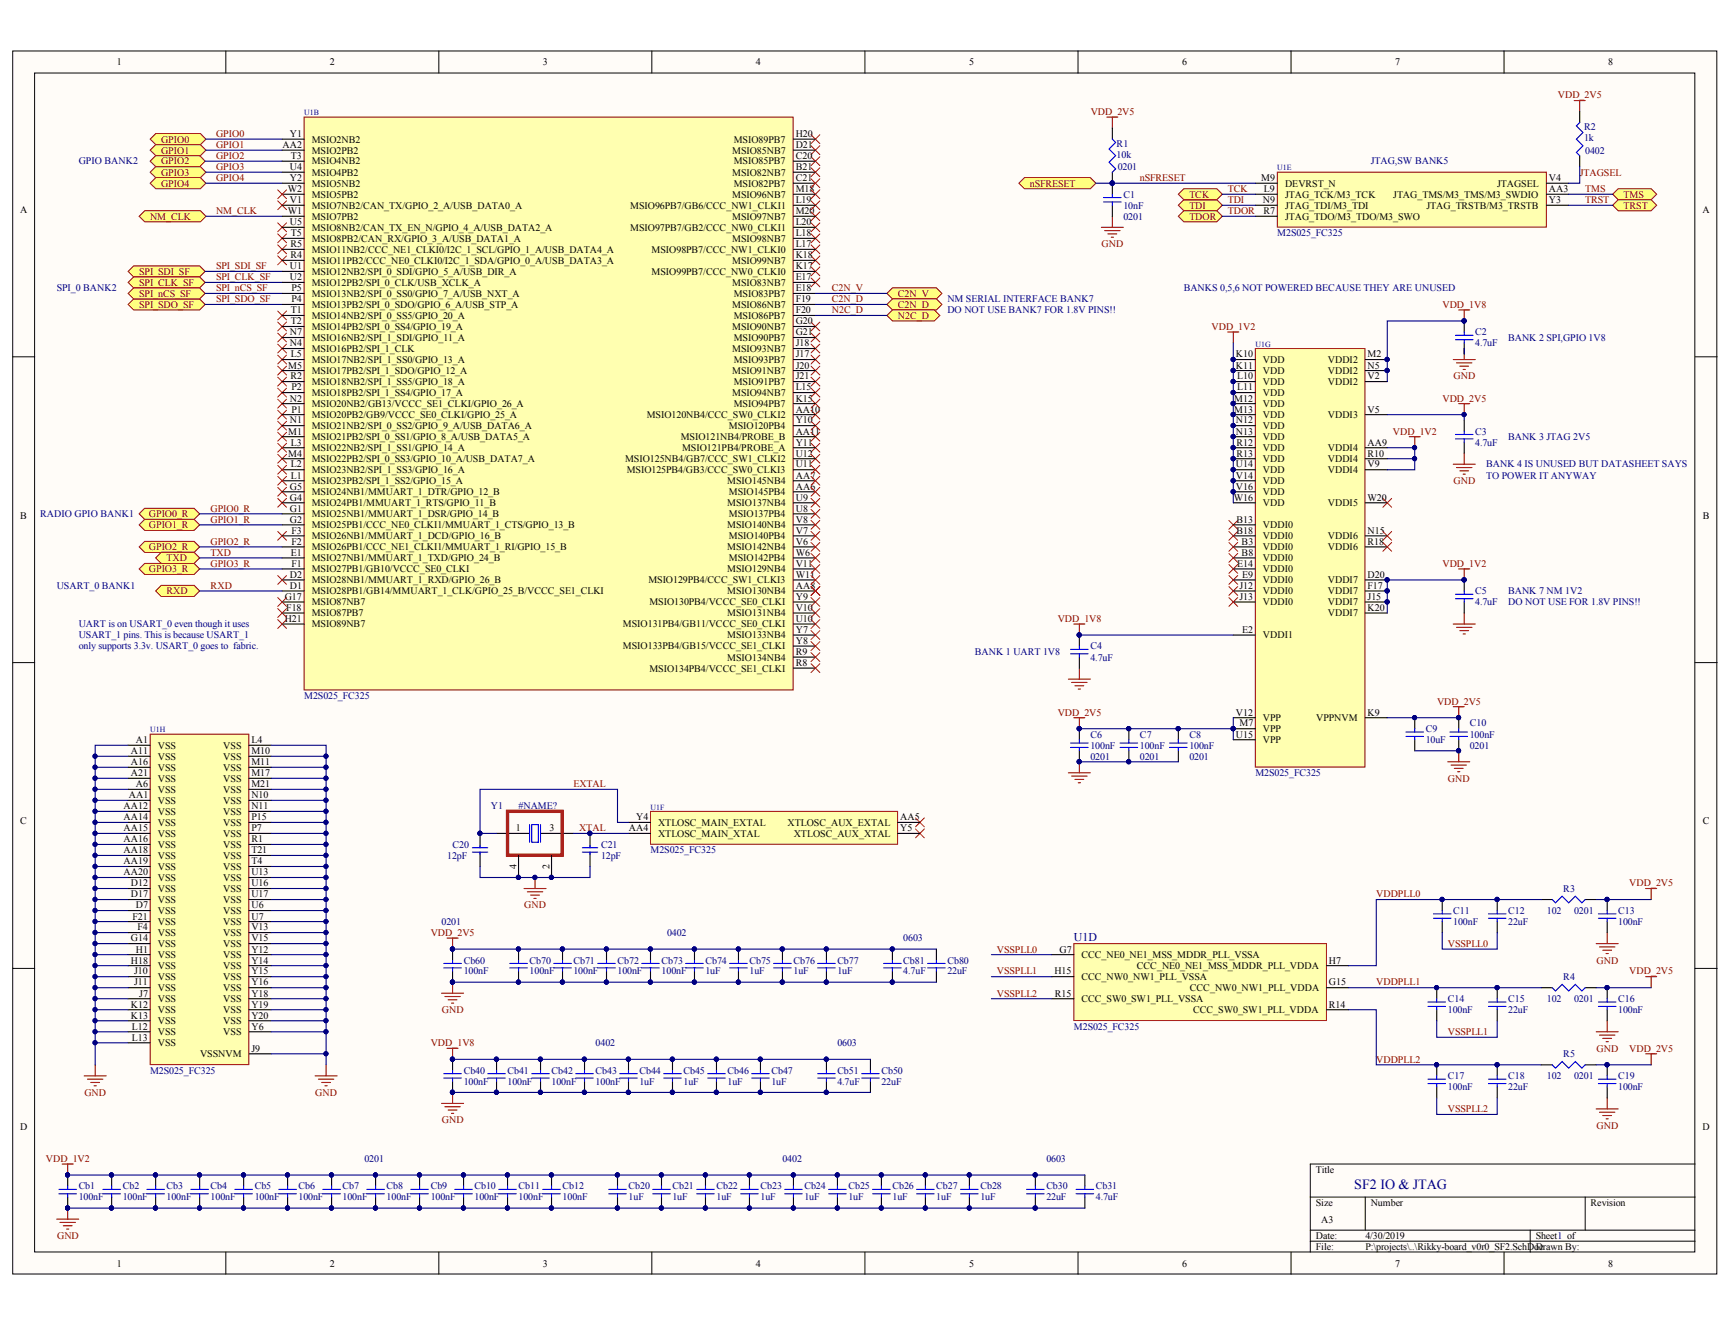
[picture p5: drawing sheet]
<svg xmlns="http://www.w3.org/2000/svg" width="271mm" height="207mm" viewBox="0 0 271 207" stroke-linecap="round" stroke-linejoin="round" font-family="sans-serif">
<defs><g id="words">
<text font-size="2.2" fill="#000080" x="211.4" y="185.5">SF2 IO &amp; JTAG</text>
<text font-size="1.9" fill="#000080" x="167.6" y="146.9">U1D</text>
<g font-size="1.6">
<text x="18.2" y="10.2">1</text>
<text x="51.5" y="10.2">2</text>
<text x="84.7" y="10.2">3</text>
<text x="118" y="10.2">4</text>
<text x="151.2" y="10.2">5</text>
<text x="184.5" y="10.2">6</text>
<text x="217.7" y="10.2">7</text>
<text x="251" y="10.2">8</text>
<text x="44.1" y="23.1">AA2</text>
<text x="45.2" y="21.4">Y1</text>
<text x="48.7" y="24">MSIO2PB2</text>
<text x="48.7" y="22.2">MSIO2NB2</text>
<text x="114.3" y="24">MSIO85NB7</text>
<text x="114.5" y="22.2">MSIO89PB7</text>
<text x="124.2" y="21.4">H20</text>
<text x="124.2" y="23.1">D21</text>
<text x="44.9" y="30">W2</text>
<text x="45.2" y="26.5">U4</text>
<text x="45.2" y="28.3">Y2</text>
<text x="45.4" y="24.8">T3</text>
<text x="48.7" y="25.7">MSIO4NB2</text>
<text x="48.7" y="27.4">MSIO4PB2</text>
<text x="48.7" y="29.1">MSIO5NB2</text>
<text x="114.3" y="27.4">MSIO82NB7</text>
<text x="114.5" y="25.7">MSIO85PB7</text>
<text x="114.5" y="29.1">MSIO82PB7</text>
<text x="124.2" y="24.8">C20</text>
<text x="124.2" y="26.5">B21</text>
<text x="124.2" y="28.3">C21</text>
<text x="124.2" y="30">M18</text>
<text x="196.8" y="28.3">M9</text>
<text x="197.3" y="30">L9</text>
<text x="200.6" y="29.1">DEVRST_N</text>
<text x="233.6" y="29.1">JTAGSEL</text>
<text x="241.7" y="30">AA3</text>
<text x="241.7" y="28.3">V4</text>
<text x="3.1" y="33.2">A</text>
<text x="44.9" y="33.4">W1</text>
<text x="45.2" y="31.7">V1</text>
<text x="45.2" y="35.2">U5</text>
<text x="48.7" y="30.8">MSIO5PB2</text>
<text x="48.7" y="32.6">MSIO7NB2/CAN_TX/GPIO_2_A/USB_DATA0_A</text>
<text x="48.7" y="34.3">MSIO7PB2</text>
<text x="48.7" y="36">MSIO8NB2/CAN_TX_EN_N/GPIO_4_A/USB_DATA2_A</text>
<text x="98.4" y="32.6">MSIO96PB7/GB6/CCC_NW1_CLKI1</text>
<text x="98.4" y="36">MSIO97PB7/GB2/CCC_NW0_CLKI1</text>
<text x="114.3" y="30.8">MSIO96NB7</text>
<text x="114.3" y="34.3">MSIO97NB7</text>
<text x="124.2" y="31.7">L19</text>
<text x="124.2" y="33.4">M20</text>
<text x="124.2" y="35.2">L20</text>
<text x="197.1" y="31.7">N9</text>
<text x="197.2" y="33.4">R7</text>
<text x="200.6" y="30.8">JTAG_TCK/M3_TCK</text>
<text x="200.6" y="32.6">JTAG_TDI/M3_TDI</text>
<text x="200.6" y="34.3">JTAG_TDO/M3_TDO/M3_SWO</text>
<text x="217.4" y="30.8">JTAG_TMS/M3_TMS/M3_SWDIO</text>
<text x="222.6" y="32.6">JTAG_TRSTB/M3_TRSTB</text>
<text x="241.7" y="31.7">Y3</text>
<text x="265.7" y="33.2">A</text>
<text x="45.3" y="38.6">R5</text>
<text x="45.3" y="40.3">R4</text>
<text x="45.4" y="36.8">T5</text>
<text x="48.7" y="37.7">MSIO8PB2/CAN_RX/GPIO_3_A/USB_DATA1_A</text>
<text x="48.7" y="39.5">MSIO11NB2/CCC_NE1_CLKI0/I2C_1_SCL/GPIO_1_A/USB_DATA4_A</text>
<text x="48.7" y="41.1">MSIO11PB2/CCC_NE0_CLKI0/I2C_1_SDA/GPIO_0_A/USB_DATA3_A</text>
<text x="101.7" y="39.5">MSIO98PB7/CCC_NW1_CLKI0</text>
<text x="114.3" y="37.7">MSIO98NB7</text>
<text x="114.3" y="41.1">MSIO99NB7</text>
<text x="124.2" y="36.8">L18</text>
<text x="124.2" y="38.6">L17</text>
<text x="124.2" y="40.3">K18</text>
<text x="45.2" y="42">U1</text>
<text x="45.2" y="43.7">U2</text>
<text x="45.5" y="45.4">P5</text>
<text x="45.5" y="47.2">P4</text>
<text x="48.7" y="42.9">MSIO12NB2/SPI_0_SDI/GPIO_5_A/USB_DIR_A</text>
<text x="48.7" y="44.6">MSIO12PB2/SPI_0_CLK/USB_XCLK_A</text>
<text x="48.7" y="46.3">MSIO13NB2/SPI_0_SS0/GPIO_7_A/USB_NXT_A</text>
<text x="101.7" y="42.9">MSIO99PB7/CCC_NW0_CLKI0</text>
<text x="114.3" y="44.6">MSIO83NB7</text>
<text x="114.5" y="46.3">MSIO83PB7</text>
<text x="124.2" y="42">K17</text>
<text x="124.2" y="43.7">E17</text>
<text x="124.2" y="45.4">E18</text>
<text x="124.2" y="47.2">F19</text>
<text x="45.2" y="52.3">N7</text>
<text x="45.4" y="48.9">T1</text>
<text x="45.4" y="50.6">T2</text>
<text x="48.7" y="48">MSIO13PB2/SPI_0_SDO/GPIO_6_A/USB_STP_A</text>
<text x="48.7" y="49.7">MSIO14NB2/SPI_0_SS5/GPIO_20_A</text>
<text x="48.7" y="51.5">MSIO14PB2/SPI_0_SS4/GPIO_19_A</text>
<text x="48.7" y="53.2">MSIO16NB2/SPI_1_SDI/GPIO_11_A</text>
<text x="114.3" y="48">MSIO86NB7</text>
<text x="114.3" y="51.5">MSIO90NB7</text>
<text x="114.5" y="49.7">MSIO86PB7</text>
<text x="114.5" y="53.2">MSIO90PB7</text>
<text x="124.2" y="48.9">F20</text>
<text x="124.2" y="50.6">G20</text>
<text x="124.2" y="52.3">G21</text>
<text x="45" y="57.5">M5</text>
<text x="45.2" y="54.1">N4</text>
<text x="45.3" y="59.2">R2</text>
<text x="45.4" y="55.8">L5</text>
<text x="48.7" y="54.9">MSIO16PB2/SPI_1_CLK</text>
<text x="48.7" y="56.6">MSIO17NB2/SPI_1_SS0/GPIO_13_A</text>
<text x="48.7" y="58.4">MSIO17PB2/SPI_1_SDO/GPIO_12_A</text>
<text x="114.3" y="54.9">MSIO93NB7</text>
<text x="114.3" y="58.4">MSIO91NB7</text>
<text x="114.5" y="56.6">MSIO93PB7</text>
<text x="124.2" y="54.1">J18</text>
<text x="124.2" y="55.8">J17</text>
<text x="124.2" y="57.5">J20</text>
<text x="124.2" y="59.2">J21</text>
<text x="192.9" y="55.8">K10</text>
<text x="192.9" y="57.5">K11</text>
<text x="193.1" y="59.2">L10</text>
<text x="197.1" y="56.6">VDD</text>
<text x="197.1" y="58.4">VDD</text>
<text x="207.2" y="56.6">VDDI2</text>
<text x="207.2" y="58.4">VDDI2</text>
<text x="213.4" y="55.8">M2</text>
<text x="213.4" y="57.5">N5</text>
<text x="213.4" y="59.2">V2</text>
<text x="45.2" y="62.7">N2</text>
<text x="45.5" y="60.9">P2</text>
<text x="45.5" y="64.4">P1</text>
<text x="48.7" y="60.1">MSIO18NB2/SPI_1_SS5/GPIO_18_A</text>
<text x="48.7" y="61.8">MSIO18PB2/SPI_1_SS4/GPIO_17_A</text>
<text x="48.7" y="63.5">MSIO20NB2/GB13/VCCC_SE1_CLKI/GPIO_26_A</text>
<text x="48.7" y="65.2">MSIO20PB2/GB9/VCCC_SE0_CLKI/GPIO_25_A</text>
<text x="100.9" y="65.2">MSIO120NB4/CCC_SW0_CLKI2</text>
<text x="114.3" y="61.8">MSIO94NB7</text>
<text x="114.5" y="60.1">MSIO91PB7</text>
<text x="114.5" y="63.5">MSIO94PB7</text>
<text x="124.2" y="60.9">L15</text>
<text x="124.2" y="62.7">K15</text>
<text x="124.2" y="64.4">AA10</text>
<text x="192.6" y="62.7">M12</text>
<text x="192.6" y="64.4">M13</text>
<text x="193.1" y="60.9">L11</text>
<text x="197.1" y="60.1">VDD</text>
<text x="197.1" y="61.8">VDD</text>
<text x="197.1" y="63.5">VDD</text>
<text x="197.1" y="65.2">VDD</text>
<text x="207.2" y="60.1">VDDI2</text>
<text x="207.2" y="65.2">VDDI3</text>
<text x="213.4" y="64.4">V5</text>
<text x="45" y="67.8">M1</text>
<text x="45" y="71.3">M4</text>
<text x="45.2" y="66.1">N1</text>
<text x="45.4" y="69.5">L3</text>
<text x="48.7" y="67">MSIO21NB2/SPI_0_SS2/GPIO_9_A/USB_DATA6_A</text>
<text x="48.7" y="68.7">MSIO21PB2/SPI_0_SS1/GPIO_8_A/USB_DATA5_A</text>
<text x="48.7" y="70.4">MSIO22NB2/SPI_1_SS1/GPIO_14_A</text>
<text x="106.3" y="68.7">MSIO121NB4/PROBE_B</text>
<text x="106.5" y="70.4">MSIO121PB4/PROBE_A</text>
<text x="113.8" y="67">MSIO120PB4</text>
<text x="124.2" y="66.1">Y10</text>
<text x="124.2" y="67.8">AA11</text>
<text x="124.2" y="69.5">Y11</text>
<text x="124.2" y="71.3">U12</text>
<text x="192.9" y="66.1">N12</text>
<text x="192.9" y="67.8">N13</text>
<text x="193" y="69.5">R12</text>
<text x="193" y="71.3">R13</text>
<text x="197.1" y="67">VDD</text>
<text x="197.1" y="68.7">VDD</text>
<text x="197.1" y="70.4">VDD</text>
<text x="207.2" y="70.4">VDDI4</text>
<text x="213.4" y="69.5">AA9</text>
<text x="213.4" y="71.3">R10</text>
<text x="45.2" y="76.4">G5</text>
<text x="45.4" y="73">L2</text>
<text x="45.4" y="74.7">L1</text>
<text x="48.7" y="72.1">MSIO22PB2/SPI_0_SS3/GPIO_10_A/USB_DATA7_A</text>
<text x="48.7" y="73.8">MSIO23NB2/SPI_1_SS3/GPIO_16_A</text>
<text x="48.7" y="75.6">MSIO23PB2/SPI_1_SS2/GPIO_15_A</text>
<text x="48.7" y="77.3">MSIO24NB1/MMUART_1_DTR/GPIO_12_B</text>
<text x="97.6" y="72.1">MSIO125NB4/GB7/CCC_SW1_CLKI2</text>
<text x="97.8" y="73.8">MSIO125PB4/GB3/CCC_SW0_CLKI3</text>
<text x="113.5" y="75.6">MSIO145NB4</text>
<text x="113.8" y="77.3">MSIO145PB4</text>
<text x="124.2" y="73">U11</text>
<text x="124.2" y="74.7">AA7</text>
<text x="124.2" y="76.4">AA6</text>
<text x="192.9" y="73">U14</text>
<text x="192.9" y="74.7">V14</text>
<text x="192.9" y="76.4">V16</text>
<text x="197.1" y="72.1">VDD</text>
<text x="197.1" y="73.8">VDD</text>
<text x="197.1" y="75.6">VDD</text>
<text x="197.1" y="77.3">VDD</text>
<text x="207.2" y="72.1">VDDI4</text>
<text x="207.2" y="73.8">VDDI4</text>
<text x="213.4" y="73">V9</text>
<text x="3.2" y="80.9">B</text>
<text x="45.2" y="78.1">G4</text>
<text x="45.2" y="79.8">G1</text>
<text x="45.2" y="81.6">G2</text>
<text x="45.5" y="83.3">F3</text>
<text x="48.7" y="79">MSIO24PB1/MMUART_1_RTS/GPIO_11_B</text>
<text x="48.7" y="80.7">MSIO25NB1/MMUART_1_DSR/GPIO_14_B</text>
<text x="48.7" y="82.4">MSIO25PB1/CCC_NE0_CLKI1/MMUART_1_CTS/GPIO_13_B</text>
<text x="113.5" y="79">MSIO137NB4</text>
<text x="113.5" y="82.4">MSIO140NB4</text>
<text x="113.8" y="80.7">MSIO137PB4</text>
<text x="124.2" y="78.1">U9</text>
<text x="124.2" y="79.8">U8</text>
<text x="124.2" y="81.6">V8</text>
<text x="124.2" y="83.3">V7</text>
<text x="192.5" y="78.1">W16</text>
<text x="193" y="81.6">B13</text>
<text x="193" y="83.3">B18</text>
<text x="197.1" y="82.4">VDDI0</text>
<text x="197.1" y="79">VDD</text>
<text x="207.2" y="79">VDDI5</text>
<text x="213.4" y="78.1">W20</text>
<text x="213.4" y="83.3">N15</text>
<text x="265.8" y="80.9">B</text>
<text x="45.4" y="86.7">E1</text>
<text x="45.5" y="85">F2</text>
<text x="45.5" y="88.4">F1</text>
<text x="48.7" y="84.1">MSIO26NB1/MMUART_1_DCD/GPIO_16_B</text>
<text x="48.7" y="85.9">MSIO26PB1/CCC_NE1_CLKI1/MMUART_1_RI/GPIO_15_B</text>
<text x="48.7" y="87.6">MSIO27NB1/MMUART_1_TXD/GPIO_24_B</text>
<text x="48.7" y="89.3">MSIO27PB1/GB10/VCCC_SE0_CLKI</text>
<text x="113.5" y="85.9">MSIO142NB4</text>
<text x="113.5" y="89.3">MSIO129NB4</text>
<text x="113.8" y="84.1">MSIO140PB4</text>
<text x="113.8" y="87.6">MSIO142PB4</text>
<text x="124.2" y="85">V6</text>
<text x="124.2" y="86.7">W6</text>
<text x="124.2" y="88.4">V11</text>
<text x="193.1" y="88.4">E14</text>
<text x="193.8" y="85">B3</text>
<text x="193.8" y="86.7">B8</text>
<text x="197.1" y="84.1">VDDI0</text>
<text x="197.1" y="85.9">VDDI0</text>
<text x="197.1" y="87.6">VDDI0</text>
<text x="197.1" y="89.3">VDDI0</text>
<text x="207.2" y="84.1">VDDI6</text>
<text x="207.2" y="85.9">VDDI6</text>
<text x="213.4" y="85">R18</text>
<text x="44.4" y="93.6">G17</text>
<text x="44.7" y="95.3">F18</text>
<text x="45.2" y="90.2">D2</text>
<text x="45.2" y="91.9">D1</text>
<text x="48.7" y="91">MSIO28NB1/MMUART_1_RXD/GPIO_26_B</text>
<text x="48.7" y="92.7">MSIO28PB1/GB14/MMUART_1_CLK/GPIO_25_B/VCCC_SE1_CLKI</text>
<text x="48.7" y="94.5">MSIO87NB7</text>
<text x="101.2" y="91">MSIO129PB4/CCC_SW1_CLKI3</text>
<text x="101.4" y="94.5">MSIO130PB4/VCCC_SE0_CLKI</text>
<text x="113.5" y="92.7">MSIO130NB4</text>
<text x="124.2" y="90.2">W11</text>
<text x="124.2" y="91.9">AA8</text>
<text x="124.2" y="93.6">Y9</text>
<text x="124.2" y="95.3">V10</text>
<text x="193.4" y="91.9">J12</text>
<text x="193.4" y="93.6">J13</text>
<text x="193.9" y="90.2">E9</text>
<text x="197.1" y="91">VDDI0</text>
<text x="197.1" y="92.7">VDDI0</text>
<text x="197.1" y="94.5">VDDI0</text>
<text x="207.2" y="91">VDDI7</text>
<text x="207.2" y="92.7">VDDI7</text>
<text x="207.2" y="94.5">VDDI7</text>
<text x="213.4" y="90.2">D20</text>
<text x="213.4" y="91.9">F17</text>
<text x="213.4" y="93.6">J15</text>
<text x="213.4" y="95.3">K20</text>
<text x="44.4" y="97">H21</text>
<text x="48.7" y="96.2">MSIO87PB7</text>
<text x="48.7" y="97.9">MSIO89NB7</text>
<text x="97.2" y="97.9">MSIO131PB4/GB11/VCCC_SE0_CLKI</text>
<text x="97.2" y="101.3">MSIO133PB4/GB15/VCCC_SE1_CLKI</text>
<text x="113.5" y="96.2">MSIO131NB4</text>
<text x="113.5" y="99.6">MSIO133NB4</text>
<text x="124.2" y="97">U10</text>
<text x="124.2" y="98.8">Y7</text>
<text x="124.2" y="100.5">Y8</text>
<text x="193.9" y="98.8">E2</text>
<text x="197.1" y="99.6">VDDI1</text>
<text x="207.2" y="96.2">VDDI7</text>
<text x="101.4" y="104.8">MSIO134PB4/VCCC_SE1_CLKI</text>
<text x="113.5" y="103.1">MSIO134NB4</text>
<text x="124.2" y="102.2">R9</text>
<text x="124.2" y="103.9">R8</text>
<text x="192.9" y="111.7">V12</text>
<text x="193.4" y="113.4">M7</text>
<text x="197.1" y="112.5">VPP</text>
<text x="205.4" y="112.5">VPPNVM</text>
<text x="213.4" y="111.7">K9</text>
<text x="20.4" y="117.7">A11</text>
<text x="20.4" y="119.4">A16</text>
<text x="21.2" y="115.9">A1</text>
<text x="24.6" y="116.8">VSS</text>
<text x="24.6" y="118.6">VSS</text>
<text x="34.9" y="116.8">VSS</text>
<text x="34.9" y="118.6">VSS</text>
<text x="39.2" y="115.9">L4</text>
<text x="39.2" y="117.7">M10</text>
<text x="39.2" y="119.4">M11</text>
<text x="192.9" y="115.1">U15</text>
<text x="197.1" y="114.3">VPP</text>
<text x="197.1" y="115.9">VPP</text>
<text x="20.1" y="124.6">AA1</text>
<text x="20.4" y="121.1">A21</text>
<text x="21.2" y="122.9">A6</text>
<text x="24.6" y="120.2">VSS</text>
<text x="24.6" y="122">VSS</text>
<text x="24.6" y="123.7">VSS</text>
<text x="24.6" y="125.4">VSS</text>
<text x="34.9" y="120.2">VSS</text>
<text x="34.9" y="122">VSS</text>
<text x="34.9" y="123.7">VSS</text>
<text x="34.9" y="125.4">VSS</text>
<text x="39.2" y="121.1">M17</text>
<text x="39.2" y="122.9">M21</text>
<text x="39.2" y="124.6">N10</text>
<text x="3.2" y="128.6">C</text>
<text x="19.3" y="126.3">AA12</text>
<text x="19.3" y="128">AA14</text>
<text x="19.3" y="131.4">AA16</text>
<text x="19.3" y="129.7">AA15</text>
<text x="24.6" y="127.1">VSS</text>
<text x="24.6" y="128.9">VSS</text>
<text x="24.6" y="130.6">VSS</text>
<text x="34.9" y="127.1">VSS</text>
<text x="34.9" y="128.9">VSS</text>
<text x="34.9" y="130.6">VSS</text>
<text x="39.2" y="126.3">N11</text>
<text x="39.2" y="128">P15</text>
<text x="39.2" y="129.7">P7</text>
<text x="39.2" y="131.4">R1</text>
<text x="80.5" y="129.7">1</text>
<text x="85.7" y="129.7">3</text>
<text x="98.1" y="129.7">AA4</text>
<text x="99.3" y="128">Y4</text>
<text x="102.7" y="128.9">XTLOSC_MAIN_EXTAL</text>
<text x="102.7" y="130.6">XTLOSC_MAIN_XTAL</text>
<text x="122.9" y="128.9">XTLOSC_AUX_EXTAL</text>
<text x="123.9" y="130.6">XTLOSC_AUX_XTAL</text>
<text x="140.5" y="128">AA5</text>
<text x="140.5" y="129.7">Y5</text>
<text x="265.8" y="128.6">C</text>
<text x="19.3" y="133.2">AA18</text>
<text x="19.3" y="136.6">AA20</text>
<text x="19.3" y="134.9">AA19</text>
<text x="24.6" y="132.3">VSS</text>
<text x="24.6" y="134">VSS</text>
<text x="24.6" y="137.5">VSS</text>
<text x="24.6" y="135.7">VSS</text>
<text x="34.9" y="132.3">VSS</text>
<text x="34.9" y="134">VSS</text>
<text x="34.9" y="135.7">VSS</text>
<text x="34.9" y="137.5">VSS</text>
<text x="39.2" y="133.2">T21</text>
<text x="39.2" y="134.9">T4</text>
<text x="39.2" y="136.6">U13</text>
<text x="80.6" y="135.6" transform="rotate(-90 80.6 135.6)">4</text>
<text x="85.7" y="135.6" transform="rotate(-90 85.7 135.6)">2</text>
<text x="20.4" y="138.3">D12</text>
<text x="20.4" y="140">D17</text>
<text x="20.7" y="143.5">F21</text>
<text x="21.2" y="141.8">D7</text>
<text x="24.6" y="139.2">VSS</text>
<text x="24.6" y="140.9">VSS</text>
<text x="24.6" y="142.6">VSS</text>
<text x="34.9" y="139.2">VSS</text>
<text x="34.9" y="142.6">VSS</text>
<text x="34.9" y="140.9">VSS</text>
<text x="39.2" y="138.3">U16</text>
<text x="39.2" y="141.8">U6</text>
<text x="39.2" y="143.5">U7</text>
<text x="39.2" y="140">U17</text>
<text x="20.4" y="146.9">G14</text>
<text x="21.2" y="148.6">H1</text>
<text x="21.4" y="145.2">F4</text>
<text x="24.6" y="144.3">VSS</text>
<text x="24.6" y="146.1">VSS</text>
<text x="24.6" y="147.8">VSS</text>
<text x="24.6" y="149.5">VSS</text>
<text x="34.9" y="144.3">VSS</text>
<text x="34.9" y="149.5">VSS</text>
<text x="34.9" y="146.1">VSS</text>
<text x="34.9" y="147.8">VSS</text>
<text x="39.2" y="148.6">Y12</text>
<text x="39.2" y="145.2">V13</text>
<text x="39.2" y="146.9">V15</text>
<text x="165.4" y="148.6">G7</text>
<text x="168.8" y="149.5">CCC_NE0_NE1_MSS_MDDR_PLL_VSSA</text>
<text x="20.4" y="150.4">H18</text>
<text x="20.9" y="152.1">J10</text>
<text x="20.9" y="153.8">J11</text>
<text x="21.7" y="155.5">J7</text>
<text x="24.6" y="151.2">VSS</text>
<text x="24.6" y="152.9">VSS</text>
<text x="24.6" y="154.7">VSS</text>
<text x="34.9" y="151.2">VSS</text>
<text x="34.9" y="154.7">VSS</text>
<text x="34.9" y="152.9">VSS</text>
<text x="39.2" y="150.4">Y14</text>
<text x="39.2" y="153.8">Y16</text>
<text x="39.2" y="155.5">Y18</text>
<text x="39.2" y="152.1">Y15</text>
<text x="164.6" y="152.1">H15</text>
<text x="164.7" y="155.5">R15</text>
<text x="168.8" y="152.9">CCC_NW0_NW1_PLL_VSSA</text>
<text x="177.4" y="151.2">CCC_NE0_NE1_MSS_MDDR_PLL_VDDA</text>
<text x="185.7" y="154.7">CCC_NW0_NW1_PLL_VDDA</text>
<text x="207.4" y="150.4">H7</text>
<text x="207.4" y="153.8">G15</text>
<text x="20.4" y="157.2">K12</text>
<text x="20.4" y="159">K13</text>
<text x="20.6" y="160.7">L12</text>
<text x="24.6" y="156.4">VSS</text>
<text x="24.6" y="158.1">VSS</text>
<text x="24.6" y="159.8">VSS</text>
<text x="24.6" y="161.6">VSS</text>
<text x="34.9" y="156.4">VSS</text>
<text x="34.9" y="159.8">VSS</text>
<text x="34.9" y="161.6">VSS</text>
<text x="34.9" y="158.1">VSS</text>
<text x="39.2" y="159">Y20</text>
<text x="39.2" y="160.7">Y6</text>
<text x="39.2" y="157.2">Y19</text>
<text x="168.8" y="156.4">CCC_SW0_SW1_PLL_VSSA</text>
<text x="186.2" y="158.1">CCC_SW0_SW1_PLL_VDDA</text>
<text x="207.4" y="157.2">R14</text>
<text x="20.6" y="162.4">L13</text>
<text x="24.6" y="163.2">VSS</text>
<text x="31.2" y="165">VSSNVM</text>
<text x="39.2" y="164.1">J9</text>
<text x="3.1" y="176.4">D</text>
<text x="265.7" y="176.4">D</text>
<text x="205.4" y="183">Title</text>
<text x="205.4" y="188.2">Size</text>
<text x="206.2" y="190.8">A3</text>
<text x="213.9" y="188.2">Number</text>
<text x="248.2" y="188.2">Revision</text>
<text x="18.2" y="197.7">1</text>
<text x="51.5" y="197.7">2</text>
<text x="84.7" y="197.7">3</text>
<text x="118" y="197.7">4</text>
<text x="151.2" y="197.7">5</text>
<text x="184.5" y="197.7">6</text>
<text x="205.4" y="193.4">Date:</text>
<text x="205.4" y="195.1">File:</text>
<text x="213.1" y="193.4">4/30/2019</text>
<text x="213.1" y="195.1">P:\projects\..\Rikky-board_v0r0_SF2.SchDoDrawn By:</text>
<text x="217.7" y="197.7">7</text>
<text x="239.7" y="193.4">Sheet1 of</text>
<text x="240.2" y="195.1">c</text>
<text x="251" y="197.7">8</text>
</g>
<g font-size="1.6" fill="#800000">
<text x="170.2" y="17.9">VDD_2V5</text>
<text x="243.1" y="15.4">VDD_2V5</text>
<text x="25.1" y="24">GPIO1</text>
<text x="25.1" y="22.2">GPIO0</text>
<text x="33.7" y="21.4">GPIO0</text>
<text x="33.7" y="23.1">GPIO1</text>
<text x="25.1" y="27.4">GPIO3</text>
<text x="25.1" y="25.7">GPIO2</text>
<text x="25.1" y="29.1">GPIO4</text>
<text x="33.7" y="26.5">GPIO3</text>
<text x="33.7" y="24.8">GPIO2</text>
<text x="33.7" y="28.3">GPIO4</text>
<text x="160.7" y="29.1">nSFRESET</text>
<text x="177.9" y="28.3">nSFRESET</text>
<text x="191.6" y="30">TCK</text>
<text x="246.6" y="27.4">JTAGSEL</text>
<text x="247.4" y="30">TMS</text>
<text x="23.4" y="34.3">NM_CLK</text>
<text x="33.7" y="33.4">NM_CLK</text>
<text x="185.6" y="32.6">TDI</text>
<text x="185.6" y="30.8">TCK</text>
<text x="185.6" y="34.3">TDOR</text>
<text x="191.6" y="31.7">TDI</text>
<text x="191.6" y="33.4">TDOR</text>
<text x="247.4" y="31.7">TRST</text>
<text x="253.4" y="30.8">TMS</text>
<text x="253.4" y="32.6">TRST</text>
<text x="171.9" y="38.6">GND</text>
<text x="21.7" y="42.9">SPI_SDI_SF</text>
<text x="21.7" y="44.6">SPI_CLK_SF</text>
<text x="21.7" y="46.3">SPI_nCS_SF</text>
<text x="33.7" y="47.2">SPI_SDO_SF</text>
<text x="33.7" y="42">SPI_SDI_SF</text>
<text x="33.7" y="43.7">SPI_CLK_SF</text>
<text x="33.7" y="45.4">SPI_nCS_SF</text>
<text x="129.8" y="47.2">C2N_D</text>
<text x="129.8" y="45.4">C2N_V</text>
<text x="140.1" y="46.3">C2N_V</text>
<text x="21.7" y="48">SPI_SDO_SF</text>
<text x="129.8" y="48.9">N2C_D</text>
<text x="140.1" y="48">C2N_D</text>
<text x="140.1" y="49.7">N2C_D</text>
<text x="189.1" y="51.5">VDD_1V2</text>
<text x="225.1" y="48">VDD_1V8</text>
<text x="226.8" y="59.2">GND</text>
<text x="225.1" y="62.7">VDD_2V5</text>
<text x="217.4" y="67.8">VDD_1V2</text>
<text x="226.8" y="75.6">GND</text>
<text x="23.3" y="82.4">GPIO1_R</text>
<text x="23.3" y="80.7">GPIO0_R</text>
<text x="32.9" y="81.6">GPIO1_R</text>
<text x="32.9" y="79.8">GPIO0_R</text>
<text x="23.3" y="89.3">GPIO3_R</text>
<text x="23.3" y="85.9">GPIO2_R</text>
<text x="26" y="87.6">TXD</text>
<text x="32.9" y="88.4">GPIO3_R</text>
<text x="32.9" y="85">GPIO2_R</text>
<text x="32.9" y="86.7">TXD</text>
<text x="225.1" y="88.4">VDD_1V2</text>
<text x="26" y="92.7">RXD</text>
<text x="32.9" y="91.9">RXD</text>
<text x="165.1" y="97">VDD_1V8</text>
<text x="165.1" y="111.7">VDD_2V5</text>
<text x="224.3" y="110">VDD_2V5</text>
<text x="89.5" y="122.9">EXTAL</text>
<text x="226" y="122">GND</text>
<text x="90.4" y="129.7">XTAL</text>
<text x="81.8" y="141.8">GND</text>
<text x="214.8" y="140">VDDPLL0</text>
<text x="254.3" y="138.3">VDD_2V5</text>
<text x="67.2" y="146.1">VDD_2V5</text>
<text x="155.6" y="148.6">VSSPLL0</text>
<text x="226" y="147.8">VSSPLL0</text>
<text x="155.6" y="155.5">VSSPLL2</text>
<text x="155.6" y="152.1">VSSPLL1</text>
<text x="214.8" y="153.8">VDDPLL1</text>
<text x="249.2" y="150.4">GND</text>
<text x="254.3" y="152.1">VDD_2V5</text>
<text x="68.9" y="158.1">GND</text>
<text x="226" y="161.6">VSSPLL1</text>
<text x="67.2" y="163.2">VDD_1V8</text>
<text x="214.8" y="165.9">VDDPLL2</text>
<text x="249.2" y="164.1">GND</text>
<text x="254.3" y="164.1">VDD_2V5</text>
<text x="13.2" y="171">GND</text>
<text x="49.2" y="171">GND</text>
<text x="226" y="173.6">VSSPLL2</text>
<text x="68.9" y="175.3">GND</text>
<text x="249.2" y="176.1">GND</text>
<text x="7.2" y="181.3">VDD_1V2</text>
<text x="8.9" y="193.4">GND</text>
</g>
<g font-size="1.6" fill="#000080">
<text x="174.3" y="22.9">R1</text>
<text x="247.2" y="22.1">1k</text>
<text x="247.2" y="20.3">R2</text>
<text x="247.4" y="24">0402</text>
<text x="12.3" y="25.7">GPIO BANK2</text>
<text x="174.3" y="24.6">10k</text>
<text x="174.4" y="26.5">0201</text>
<text x="213.9" y="25.7">JTAG,SW BANK5</text>
<text x="175.3" y="32.6">10nF</text>
<text x="175.3" y="30.8">C1</text>
<text x="175.3" y="34.3">0201</text>
<text x="199.3" y="36.8">M2S025_FC325</text>
<text x="8.9" y="45.4">SPI_0 BANK2</text>
<text x="147.9" y="47.2">NM SERIAL INTERFACE BANK7</text>
<text x="184.7" y="45.4">BANKS 0,5,6 NOT POWERED BECAUSE THEY ARE UNUSED</text>
<text x="147.9" y="48.9">DO NOT USE BANK7 FOR 1.8V PINS!!</text>
<text x="230.2" y="52.3">C2</text>
<text x="235.4" y="53.2">BANK 2 SPI,GPIO 1V8</text>
<text x="230.2" y="54.1">4.7uF</text>
<text x="230.2" y="69.5">4.7uF</text>
<text x="230.2" y="67.8">C3</text>
<text x="235.4" y="68.7">BANK 3 JTAG 2V5</text>
<text x="232" y="73">BANK 4 IS UNUSED BUT DATASHEET SAYS</text>
<text x="232" y="74.7">TO POWER IT ANYWAY</text>
<text x="6.3" y="80.7">RADIO GPIO BANK1</text>
<text x="8.9" y="91.9">USART_0 BANK1</text>
<text x="230.2" y="94.5">4.7uF</text>
<text x="230.2" y="92.7">C5</text>
<text x="235.4" y="92.7">BANK 7 NM 1V2</text>
<text x="235.4" y="94.5">DO NOT USE FOR 1.8V PINS!!</text>
<text x="12.3" y="97.9">UART is on USART_0 even though it uses</text>
<text x="12.3" y="99.6">USART_1 pins. This is because USART_1</text>
<text x="12.3" y="101.3">only supports 3.3v. USART_0 goes to fabric.</text>
<text x="170.2" y="101.3">C4</text>
<text x="152.2" y="102.2">BANK 1 UART 1V8</text>
<text x="170.2" y="103.1">4.7uF</text>
<text x="47.5" y="109.1">M2S025_FC325</text>
<text x="229.4" y="113.4">C10</text>
<text x="170.2" y="116.8">100nF</text>
<text x="170.2" y="118.6">0201</text>
<text x="170.2" y="115.1">C6</text>
<text x="177.9" y="116.8">100nF</text>
<text x="177.9" y="118.6">0201</text>
<text x="177.9" y="115.1">C7</text>
<text x="185.6" y="116.8">100nF</text>
<text x="185.6" y="118.6">0201</text>
<text x="185.6" y="115.1">C8</text>
<text x="222.5" y="115.9">10uF</text>
<text x="222.5" y="114.3">C9</text>
<text x="229.4" y="115.1">100nF</text>
<text x="229.4" y="116.8">0201</text>
<text x="195.9" y="121.1">M2S025_FC325</text>
<text x="76.6" y="126.3">Y1</text>
<text x="80.9" y="126.3">#NAME?</text>
<text x="69.8" y="134">12pF</text>
<text x="70.6" y="132.3">C20</text>
<text x="93.8" y="134">12pF</text>
<text x="93.8" y="132.3">C21</text>
<text x="101.5" y="133.2">M2S025_FC325</text>
<text x="226.8" y="142.6">C11</text>
<text x="235.4" y="142.6">C12</text>
<text x="241.4" y="142.6">102</text>
<text x="244" y="139.2">R3</text>
<text x="245.7" y="142.6">0201</text>
<text x="252.5" y="142.6">C13</text>
<text x="68.9" y="144.3">0201</text>
<text x="104.1" y="146.1">0402</text>
<text x="141" y="146.9">0603</text>
<text x="226.8" y="144.3">100nF</text>
<text x="235.4" y="144.3">22uF</text>
<text x="252.5" y="144.3">100nF</text>
<text x="72.4" y="152.1">100nF</text>
<text x="72.4" y="150.4">Cb60</text>
<text x="82.7" y="152.1">100nF</text>
<text x="82.7" y="150.4">Cb70</text>
<text x="89.5" y="152.1">100nF</text>
<text x="89.5" y="150.4">Cb71</text>
<text x="96.4" y="152.1">100nF</text>
<text x="96.4" y="150.4">Cb72</text>
<text x="103.3" y="152.1">100nF</text>
<text x="103.3" y="150.4">Cb73</text>
<text x="110.1" y="152.1">1uF</text>
<text x="110.1" y="150.4">Cb74</text>
<text x="117" y="152.1">1uF</text>
<text x="117" y="150.4">Cb75</text>
<text x="123.8" y="152.1">1uF</text>
<text x="123.8" y="150.4">Cb76</text>
<text x="130.7" y="152.1">1uF</text>
<text x="130.7" y="150.4">Cb77</text>
<text x="141" y="152.1">4.7uF</text>
<text x="141" y="150.4">Cb81</text>
<text x="147.9" y="152.1">22uF</text>
<text x="147.9" y="150.4">Cb80</text>
<text x="244" y="152.9">R4</text>
<text x="167.6" y="160.7">M2S025_FC325</text>
<text x="226" y="158.1">100nF</text>
<text x="226" y="156.4">C14</text>
<text x="235.4" y="158.1">22uF</text>
<text x="235.4" y="156.4">C15</text>
<text x="241.4" y="156.4">102</text>
<text x="245.7" y="156.4">0201</text>
<text x="252.5" y="158.1">100nF</text>
<text x="252.5" y="156.4">C16</text>
<text x="23.4" y="167.5">M2S025_FC325</text>
<text x="72.4" y="167.5">Cb40</text>
<text x="79.2" y="167.5">Cb41</text>
<text x="86.1" y="167.5">Cb42</text>
<text x="93" y="163.2">0402</text>
<text x="93" y="167.5">Cb43</text>
<text x="99.8" y="167.5">Cb44</text>
<text x="106.7" y="167.5">Cb45</text>
<text x="113.6" y="167.5">Cb46</text>
<text x="120.4" y="167.5">Cb47</text>
<text x="130.7" y="163.2">0603</text>
<text x="130.7" y="167.5">Cb51</text>
<text x="137.6" y="167.5">Cb50</text>
<text x="244" y="165">R5</text>
<text x="72.4" y="169.3">100nF</text>
<text x="79.2" y="169.3">100nF</text>
<text x="86.1" y="169.3">100nF</text>
<text x="93" y="169.3">100nF</text>
<text x="99.8" y="169.3">1uF</text>
<text x="106.7" y="169.3">1uF</text>
<text x="113.6" y="169.3">1uF</text>
<text x="120.4" y="169.3">1uF</text>
<text x="130.7" y="169.3">4.7uF</text>
<text x="137.6" y="169.3">22uF</text>
<text x="226" y="170.1">100nF</text>
<text x="226" y="168.4">C17</text>
<text x="235.4" y="170.1">22uF</text>
<text x="235.4" y="168.4">C18</text>
<text x="241.4" y="168.4">102</text>
<text x="245.7" y="168.4">0201</text>
<text x="252.5" y="170.1">100nF</text>
<text x="252.5" y="168.4">C19</text>
<text x="12.3" y="185.6">Cb1</text>
<text x="19.2" y="185.6">Cb2</text>
<text x="26" y="185.6">Cb3</text>
<text x="32.9" y="185.6">Cb4</text>
<text x="39.7" y="185.6">Cb5</text>
<text x="46.6" y="185.6">Cb6</text>
<text x="53.5" y="185.6">Cb7</text>
<text x="56.9" y="181.3">0201</text>
<text x="60.3" y="185.6">Cb8</text>
<text x="67.2" y="185.6">Cb9</text>
<text x="74.1" y="185.6">Cb10</text>
<text x="80.9" y="185.6">Cb11</text>
<text x="87.8" y="185.6">Cb12</text>
<text x="98.1" y="185.6">Cb20</text>
<text x="104.9" y="185.6">Cb21</text>
<text x="111.8" y="185.6">Cb22</text>
<text x="118.7" y="185.6">Cb23</text>
<text x="122.1" y="181.3">0402</text>
<text x="125.5" y="185.6">Cb24</text>
<text x="132.4" y="185.6">Cb25</text>
<text x="139.3" y="185.6">Cb26</text>
<text x="146.1" y="185.6">Cb27</text>
<text x="153" y="185.6">Cb28</text>
<text x="163.3" y="181.3">0603</text>
<text x="163.3" y="185.6">Cb30</text>
<text x="171" y="185.6">Cb31</text>
<text x="12.3" y="187.3">100nF</text>
<text x="19.2" y="187.3">100nF</text>
<text x="26" y="187.3">100nF</text>
<text x="32.9" y="187.3">100nF</text>
<text x="39.7" y="187.3">100nF</text>
<text x="46.6" y="187.3">100nF</text>
<text x="53.5" y="187.3">100nF</text>
<text x="60.3" y="187.3">100nF</text>
<text x="67.2" y="187.3">100nF</text>
<text x="74.1" y="187.3">100nF</text>
<text x="80.9" y="187.3">100nF</text>
<text x="87.8" y="187.3">100nF</text>
<text x="98.1" y="187.3">1uF</text>
<text x="104.9" y="187.3">1uF</text>
<text x="111.8" y="187.3">1uF</text>
<text x="118.7" y="187.3">1uF</text>
<text x="125.5" y="187.3">1uF</text>
<text x="132.4" y="187.3">1uF</text>
<text x="139.3" y="187.3">1uF</text>
<text x="146.1" y="187.3">1uF</text>
<text x="153" y="187.3">1uF</text>
<text x="163.3" y="187.3">22uF</text>
<text x="171" y="187.3">4.7uF</text>
</g>
<g font-size="1.2" fill="#000080">
<text x="47.5" y="18">U1B</text>
<text x="199.3" y="26.6">U1E</text>
<text x="195.9" y="54.1">U1G</text>
<text x="23.4" y="114.3">U1H</text>
<text x="101.5" y="126.4">U1F</text>
</g>
</g></defs>
<g fill="#fffcf8" stroke="#000" stroke-width=".16">
<path d="M2 8h265.9v190.8h-265.9z"/>
<path d="M5.4 11.4h259.1v184h-259.1z"/>
</g>
<g fill="none" stroke="#000" stroke-width=".16">
<path d="M35.2 8v3.4M68.5 8v3.4M101.7 8v3.4M135 8v3.4M168.2 8v3.4M201.5 8v3.4M234.7 8v3.4M2 55.7h3.4M264.6 55.7h3.4M2 103.4h3.4M264.6 103.4h3.4M2 151.1h3.4"/>
<path d="M264.6 151.1h3.4M35.2 195.4v3.4M68.5 195.4v3.4M101.7 195.4v3.4M135 195.4v3.4M168.2 195.4v3.4M201.5 195.4v3.4M204.5 186.8h60.1M204.5 192h60.1M204.5 193.7h60.1M213.1 186.8v5.2M234.7 195.4v3.4"/>
<path d="M238.8 192v3.4M247.4 186.8v5.2M264.6 181.6h-60.1v13.8"/>
</g>
<path d="M171.9 35.5h3.4M172.4 36h2.4M172.9 36.5h1.4M173.4 37h.4M173.6 33.8v1.7" fill="none" stroke="#800000" stroke-width=".17"/>
<path d="M159.9 27.7h10.3l.8 .9-.8 .9h-10.3l-.9-.9z" fill-rule="evenodd" fill="#ffff80" stroke="#800000" stroke-width=".16"/>
<path d="M173.6 20v1.7M173.6 26.9v3.4M173.6 32v1.8M74.9 130.1v2.2M74.9 133v2.2M77.5 130.1h5.1M80.9 133.5v3.4M84.4 130.1h5.1M86.1 133.5v3.4" fill="none" stroke="#000" stroke-width=".17"/>
<path d="M172.2 30.8h2.8M172.2 31.5h2.8M173.6 21.7l.5 .5-1 1.1 1 1-1 1 1 1.1-.5 .5M173.6 30.3v.5M173.6 31.5v.5M73.7 132.3h2.4M73.7 133h2.4M74.9 131.9v.4M74.9 133v.3M82.6 128.7v2.7M83 128.7h1v2.7h-1zM84.4 128.7v2.7" fill="none" stroke="#00f" stroke-width=".17"/>
<path d="M79.2 126.6h8.5v6.9h-8.5z" fill="none" stroke="#800000" stroke-width=".51"/>
<g fill="#000080" stroke="#000080" stroke-width=".16">
<circle cx="80.9" cy="136.9" r=".32"/>
<circle cx="86" cy="136.9" r=".32"/>
<circle cx="83.5" cy="136.9" r=".32"/>
<circle cx="173.6" cy="28.6" r=".32"/>
<circle cx="74.9" cy="130" r=".32"/>
</g>
<path d="M172.7 18.3h1.8M173.6 18.3v1.7M81.8 138.7h3.4M82.3 139.2h2.4M82.8 139.7h1.4M83.5 136.9v1.8M83.3 140.2h.4" fill="none" stroke="#800000" stroke-width=".17"/>
<g fill="#ffff80" stroke="#800000" stroke-width=".16">
<path d="M20.9 46.6h10.3l.8 .9-.8 .9h-10.3l-.9-.9z" fill-rule="evenodd"/>
<path d="M20.9 41.5h10.3l.8 .9-.8 .8h-10.3l-.9-.8z" fill-rule="evenodd"/>
<path d="M20.9 43.2h10.3l.8 .9-.8 .8h-10.3l-.9-.8z" fill-rule="evenodd"/>
<path d="M20.9 44.9h10.3l.8 .9-.8 .8h-10.3l-.9-.8z" fill-rule="evenodd"/>
</g>
<g fill="none" stroke="#800000" stroke-width=".17">
<path d="M245.7 15.7h1.7M246.5 15.7v1.7M191.6 51.8h1.7M192.5 51.8v1.7M226.8 56.1h3.4M227.3 56.6h2.4M227.7 48.4h1.7M227.8 57.1h1.4M228.3 57.7h.4M228.5 48.4v1.7M228.5 54.4v1.7M226.8 72.4h3.4"/>
<path d="M227.3 73h2.4M227.7 63h1.7M227.8 73.5h1.4M228.3 74h.4M228.5 63v1.7M228.5 70.7v1.7M226.8 97.4h3.4M227.3 97.9h2.4M227.7 88.8h1.7M227.8 98.4h1.4M228.3 98.9h.4M228.5 88.8v1.7"/>
<path d="M228.5 95.7v1.7M167.6 112h1.7M168.5 112v1.7M168.5 118.9v1.7M225.9 118.9h3.5M226.5 119.4h2.4M226.8 110.3h1.7M227 119.9h1.3M227.7 110.3v1.7M227.7 117.2v1.7M166.7 120.6h3.5M167.3 121.1h2.4"/>
<path d="M167.8 121.6h1.3M168.3 122.1h.3M227.5 120.4h.3M256.8 138.7h1.8M257.7 138.7v1.7M249.1 147.3h3.4M249.6 147.8h2.4M250.1 148.3h1.4M250.7 148.8h.3M250.8 145.5v1.8M250.8 159.3v1.7M256.8 152.4h1.8"/>
<path d="M257.7 152.4v1.7M13.1 167.9h3.5M13.7 168.4h2.4M14.2 168.9h1.3M14.7 169.4h.3M14.9 166.2v1.7M49.2 167.9h3.4M49.7 168.4h2.4M50.2 168.9h1.4M50.7 169.4h.4M50.9 166.2v1.7M249.1 173h3.4"/>
<path d="M249.1 161h3.4M249.6 173.6h2.4M249.6 161.5h2.4M250.1 174.1h1.4M250.1 162h1.4M250.7 174.6h.3M250.7 162.6h.3M250.8 171.3v1.7M256.8 164.5h1.8M257.7 164.5v1.7M8.8 190.2h3.5M9.4 190.8h2.4"/>
<path d="M9.7 181.6h1.7M9.9 191.3h1.4M10.4 191.8h.3M10.6 181.6v1.8M10.6 188.5v1.7"/>
</g>
<g fill="none" stroke="#000" stroke-width=".17">
<path d="M246.5 17.4v1.7M246.5 24.3v1.7M228.5 50.1v1.7M228.5 53.5v1.7M228.5 65.6v1.7M228.5 69v1.7M228.5 90.5v1.7M228.5 93.9v1.8M168.5 113.7v1.7M168.5 117.2v1.7M176.2 113.7v1.7M176.2 117.2v1.7"/>
<path d="M183.9 113.7v1.7M183.9 117.2v1.7M220.8 112v1.7M220.8 115.4v1.8M227.7 112v1.7M227.7 115.4v1.8M92.1 130.1v2.2M92.1 133v2.2M224.2 154.1v1.8M224.2 157.6v1.7M225.1 140.4v1.7M225.1 143.8v1.7"/>
<path d="M233.7 140.4v1.7M233.7 143.8v1.7M233.7 154.1v1.8M233.7 157.6v1.7M240.5 140.4h1.7M240.5 154.1h1.7M247.4 140.4h1.7M247.4 154.1h1.7M250.8 140.4v1.7M250.8 143.8v1.7M250.8 154.1v1.8M250.8 157.6v1.7"/>
<path d="M224.2 166.2v1.7M224.2 169.6v1.7M233.7 166.2v1.7M233.7 169.6v1.7M240.5 166.2h1.7M247.4 166.2h1.7M250.8 166.2v1.7M250.8 169.6v1.7M10.6 183.4v1.7M10.6 186.8v1.7M17.4 183.4v1.7M17.4 186.8v1.7"/>
<path d="M24.3 183.4v1.7M24.3 186.8v1.7M31.2 183.4v1.7M31.2 186.8v1.7M38 183.4v1.7M38 186.8v1.7M44.9 183.4v1.7M44.9 186.8v1.7M51.8 183.4v1.7M51.8 186.8v1.7M58.6 183.4v1.7M58.6 186.8v1.7"/>
<path d="M65.5 183.4v1.7M65.5 186.8v1.7M72.3 183.4v1.7M72.3 186.8v1.7M79.2 183.4v1.7M79.2 186.8v1.7M86.1 183.4v1.7M86.1 186.8v1.7M161.6 183.4v1.7M161.6 186.8v1.7M169.3 183.4v1.7M169.3 186.8v1.7"/>
</g>
<g fill="none" stroke="#00f" stroke-width=".17">
<path d="M246.5 19.1l-.5 .6 1.1 1-1.1 1 1.1 1-1.1 1.1 .5 .5M227.1 52.3h2.8M227.1 53h2.8M228.5 51.8v.5M228.5 53v.5M227.1 67.8h2.8M227.1 68.5h2.8M228.5 67.3v.5M228.5 68.5v.5M227.1 92.7h2.8M227.1 93.4h2.8M228.5 92.2v.5"/>
<path d="M228.5 93.4v.5M167.1 116h2.7M167.1 116.6h2.7M168.5 115.4v.6M168.5 116.6v.6M174.8 116h2.7M174.8 116.6h2.7M176.2 115.4v.6M176.2 116.6v.6M182.5 116h2.8M182.5 116.6h2.8M183.9 115.4v.6"/>
<path d="M183.9 116.6v.6M219.4 114.2h2.8M219.4 114.9h2.8M220.8 113.7v.5M220.8 114.9v.5M226.3 114.2h2.7M226.3 114.9h2.7M227.7 113.7v.5M227.7 114.9v.5M90.9 132.3h2.4M90.9 133h2.4M92.1 131.9v.4"/>
<path d="M92.1 133v.3M222.9 156.4h2.7M222.9 157.1h2.7M223.7 142.6h2.8M223.7 143.3h2.8M224.2 155.9v.5M224.2 157.1v.5M225.1 142.1v.5M225.1 143.3v.5M232.3 142.6h2.7M232.3 143.3h2.7M232.3 156.4h2.7"/>
<path d="M232.3 157.1h2.7M233.7 142.1v.5M233.7 143.3v.5M233.7 155.9v.5M233.7 157.1v.5M242.2 140.4l.6 .5 1-1 1 1 1.1-1 1 1 .5-.5M242.2 154.1l.6 .5 1-1 1 1 1.1-1 1 1 .5-.5M249.5 142.6h2.7M249.5 143.3h2.7M249.5 156.4h2.7M249.5 157.1h2.7M250.8 142.1v.5"/>
<path d="M250.8 143.3v.5M250.8 155.9v.5M250.8 157.1v.5M222.9 168.4h2.7M222.9 169.1h2.7M224.2 167.9v.5M224.2 169.1v.5M232.3 168.4h2.7M232.3 169.1h2.7M233.7 167.9v.5M233.7 169.1v.5M242.2 166.2l.6 .5 1-1 1 1 1.1-1 1 1 .5-.5"/>
<path d="M249.5 168.4h2.7M249.5 169.1h2.7M250.8 167.9v.5M250.8 169.1v.5M9.2 185.6h2.7M9.2 186.3h2.7M10.6 185.1v.5M10.6 186.3v.5M16.1 185.6h2.7M16.1 186.3h2.7M17.4 185.1v.5M17.4 186.3v.5"/>
<path d="M22.9 185.6h2.8M22.9 186.3h2.8M24.3 185.1v.5M24.3 186.3v.5M29.8 185.6h2.7M29.8 186.3h2.7M31.2 185.1v.5M31.2 186.3v.5M36.7 185.6h2.7M36.7 186.3h2.7M38 185.1v.5M38 186.3v.5"/>
<path d="M43.5 185.6h2.8M43.5 186.3h2.8M44.9 185.1v.5M44.9 186.3v.5M50.4 185.6h2.7M50.4 186.3h2.7M51.8 185.1v.5M51.8 186.3v.5M57.2 185.6h2.8M57.2 186.3h2.8M58.6 185.1v.5M58.6 186.3v.5"/>
<path d="M64.1 185.6h2.8M64.1 186.3h2.8M65.5 185.1v.5M65.5 186.3v.5M71 185.6h2.7M71 186.3h2.7M72.3 185.1v.5M72.3 186.3v.5M77.8 185.6h2.8M77.8 186.3h2.8M79.2 185.1v.5M79.2 186.3v.5"/>
<path d="M84.7 185.6h2.7M84.7 186.3h2.7M86.1 185.1v.5M86.1 186.3v.5M160.2 185.6h2.8M160.2 186.3h2.8M161.6 185.1v.5M161.6 186.3v.5M167.9 185.6h2.8M167.9 186.3h2.8M169.3 185.1v.5M169.3 186.3v.5"/>
</g>
<g fill="none" stroke="#f00" stroke-width=".16">
<path d="M43.3 31.3l1.4 1.4M44.7 31.3l-1.4 1.4M126.6 21l1.4 1.4M126.6 24.5l1.4 1.3M126.6 22.7l1.4 1.4M126.6 26.2l1.4 1.4M126.6 31.3l1.4 1.4M126.6 29.6l1.4 1.4M126.6 34.8l1.4 1.4M126.6 33.1l1.4 1.3M126.6 38.2l1.4 1.4M126.6 36.5l1.4 1.4"/>
<path d="M126.6 39.9l1.4 1.4M128 21l-1.4 1.4M128 24.5l-1.4 1.3M128 22.7l-1.4 1.4M128 26.2l-1.4 1.4M128 31.3l-1.4 1.4M128 29.6l-1.4 1.4M128 34.8l-1.4 1.4M128 33.1l-1.4 1.3M128 38.2l-1.4 1.4M128 36.5l-1.4 1.4M128 39.9l-1.4 1.4"/>
<path d="M43.3 48.5l1.4 1.4M43.3 50.3l1.4 1.3M43.3 52l1.4 1.4M43.3 53.7l1.4 1.4M43.3 55.4l1.4 1.4M43.3 57.1l1.4 1.4M43.3 58.9l1.4 1.3M44.7 48.5l-1.4 1.4M44.7 50.3l-1.4 1.3M44.7 52l-1.4 1.4M44.7 53.7l-1.4 1.4M44.7 55.4l-1.4 1.4"/>
<path d="M44.7 57.1l-1.4 1.4M44.7 58.9l-1.4 1.3M126.6 43.4l1.4 1.4M126.6 41.7l1.4 1.3M126.6 50.3l1.4 1.3M126.6 53.7l1.4 1.4M126.6 52l1.4 1.4M126.6 57.1l1.4 1.4M126.6 55.4l1.4 1.4M126.6 58.9l1.4 1.3M128 43.4l-1.4 1.4M128 41.7l-1.4 1.3"/>
<path d="M128 50.3l-1.4 1.3M128 53.7l-1.4 1.4M128 52l-1.4 1.4M128 57.1l-1.4 1.4M128 55.4l-1.4 1.4M128 58.9l-1.4 1.3M43.3 65.7l1.4 1.4M43.3 64l1.4 1.4M43.3 67.5l1.4 1.3M43.3 77.8l1.4 1.4M43.3 70.9l1.4 1.4M43.3 76.1l1.4 1.3"/>
<path d="M43.3 60.6l1.4 1.4M43.3 62.3l1.4 1.4M44.7 65.7l-1.4 1.4M44.7 64l-1.4 1.4M44.7 67.5l-1.4 1.3M44.7 77.8l-1.4 1.4M44.7 70.9l-1.4 1.4M44.7 76.1l-1.4 1.3M44.7 60.6l-1.4 1.4M44.7 62.3l-1.4 1.4M126.6 62.3l1.4 1.4M126.6 60.6l1.4 1.4"/>
<path d="M126.6 65.7l1.4 1.4M126.6 64l1.4 1.4M126.6 69.2l1.4 1.4M126.6 67.5l1.4 1.3M126.6 70.9l1.4 1.4M128 62.3l-1.4 1.4M128 60.6l-1.4 1.4M128 65.7l-1.4 1.4M128 64l-1.4 1.4M128 69.2l-1.4 1.4M128 67.5l-1.4 1.3M128 70.9l-1.4 1.4"/>
<path d="M215.8 77.8l1.4 1.4M217.2 77.8l-1.4 1.4M43.3 89.8l1.4 1.4M43.3 96.7l1.4 1.4M43.3 93.3l1.4 1.3M43.3 82.9l1.4 1.4M44.7 89.8l-1.4 1.4M44.7 96.7l-1.4 1.4M44.7 93.3l-1.4 1.3M44.7 82.9l-1.4 1.4M126.6 91.5l1.4 1.4M126.6 95l1.4 1.3"/>
<path d="M126.6 93.3l1.4 1.3M126.6 96.7l1.4 1.4M126.6 98.4l1.4 1.4M128 91.5l-1.4 1.4M128 95l-1.4 1.3M128 93.3l-1.4 1.3M128 96.7l-1.4 1.4M128 98.4l-1.4 1.4M191.8 81.2l1.4 1.4M191.8 82.9l1.4 1.4M191.8 84.7l1.4 1.3M191.8 86.4l1.4 1.4"/>
<path d="M191.8 88.1l1.4 1.4M191.8 89.8l1.4 1.4M191.8 91.5l1.4 1.4M191.8 93.3l1.4 1.3M193.2 81.2l-1.4 1.4M193.2 82.9l-1.4 1.4M193.2 84.7l-1.4 1.3M193.2 86.4l-1.4 1.4M193.2 88.1l-1.4 1.4M193.2 89.8l-1.4 1.4M193.2 91.5l-1.4 1.4M193.2 93.3l-1.4 1.3"/>
<path d="M215.8 82.9l1.4 1.4M215.8 84.7l1.4 1.3M217.2 82.9l-1.4 1.4M217.2 84.7l-1.4 1.3M126.6 100.1l1.4 1.4M126.6 103.6l1.4 1.3M126.6 101.9l1.4 1.3M128 100.1l-1.4 1.4M128 103.6l-1.4 1.3M128 101.9l-1.4 1.3M142.9 127.6l1.4 1.4M142.9 129.4l1.4 1.3"/>
<path d="M144.3 127.6l-1.4 1.4M144.3 129.4l-1.4 1.3"/>
</g>
<g fill="#000080" stroke="#000080" stroke-width=".16">
<circle cx="92.1" cy="130" r=".32"/>
<circle cx="227.6" cy="112" r=".32"/>
<circle cx="168.4" cy="118.9" r=".32"/>
<circle cx="168.4" cy="113.7" r=".32"/>
<circle cx="228.5" cy="64.7" r=".32"/>
<circle cx="220.8" cy="112" r=".32"/>
<circle cx="228.5" cy="50.1" r=".32"/>
<circle cx="227.6" cy="117.1" r=".32"/>
<circle cx="228.5" cy="90.5" r=".32"/>
<circle cx="176.1" cy="118.9" r=".32"/>
<circle cx="176.1" cy="113.7" r=".32"/>
<circle cx="183.9" cy="113.7" r=".32"/>
<circle cx="233.6" cy="140.4" r=".32"/>
<circle cx="225.1" cy="140.4" r=".32"/>
<circle cx="233.6" cy="154.1" r=".32"/>
<circle cx="233.6" cy="166.2" r=".32"/>
<circle cx="250.8" cy="140.4" r=".32"/>
<circle cx="250.8" cy="154.1" r=".32"/>
<circle cx="224.2" cy="154.1" r=".32"/>
<circle cx="224.2" cy="166.2" r=".32"/>
<circle cx="250.8" cy="166.2" r=".32"/>
<circle cx="10.5" cy="183.4" r=".32"/>
<circle cx="10.5" cy="188.5" r=".32"/>
<circle cx="17.4" cy="188.5" r=".33"/>
<circle cx="17.4" cy="183.4" r=".33"/>
<circle cx="24.3" cy="188.5" r=".33"/>
<circle cx="24.3" cy="183.4" r=".33"/>
<circle cx="31.1" cy="188.5" r=".32"/>
<circle cx="31.1" cy="183.4" r=".32"/>
<circle cx="38" cy="188.5" r=".32"/>
<circle cx="38" cy="183.4" r=".32"/>
<circle cx="44.9" cy="188.5" r=".32"/>
<circle cx="44.9" cy="183.4" r=".32"/>
<circle cx="51.7" cy="188.5" r=".32"/>
<circle cx="51.7" cy="183.4" r=".32"/>
<circle cx="58.6" cy="188.5" r=".32"/>
<circle cx="58.6" cy="183.4" r=".32"/>
<circle cx="65.5" cy="188.5" r=".32"/>
<circle cx="65.5" cy="183.4" r=".32"/>
<circle cx="72.3" cy="188.5" r=".32"/>
<circle cx="72.3" cy="183.4" r=".32"/>
<circle cx="79.2" cy="188.5" r=".32"/>
<circle cx="79.2" cy="183.4" r=".32"/>
<circle cx="86" cy="188.5" r=".32"/>
<circle cx="86" cy="183.4" r=".32"/>
<circle cx="161.6" cy="188.5" r=".33"/>
<circle cx="161.6" cy="183.4" r=".33"/>
</g>
<g fill="#ffff80" stroke="#800000" stroke-width=".16">
<path d="M24.3 26h7l.8 .9-.8 .8h-7l-.9-.8z" fill-rule="evenodd"/>
<path d="M24.3 24.3h6.9l.8 .9-.8 .8h-6.9l-.9-.8z" fill-rule="evenodd"/>
<path d="M24.3 22.6h7l.8 .8-.8 .9h-7l-.9-.9z" fill-rule="evenodd"/>
<path d="M24.3 20.8h7l.8 .9-.8 .9h-7l-.9-.9z" fill-rule="evenodd"/>
</g>
<g fill="none" stroke="#800000" stroke-width=".17">
<path d="M68.9 155h3.4M69.4 155.5h2.4M69.8 146.4h1.7M69.9 156h1.4M70.5 156.5h.3M70.6 146.4v1.7M70.6 153.3v1.7M68.9 172.2h3.4M69.4 172.7h2.4M69.8 163.6h1.7M69.9 173.2h1.4M70.5 173.7h.3"/>
<path d="M70.6 163.6v1.7M70.6 170.5v1.7"/>
</g>
<g fill="#000080" stroke="#000080" stroke-width=".16">
<circle cx="70.6" cy="148.1" r=".32"/>
<circle cx="70.6" cy="153.3" r=".32"/>
<circle cx="80.9" cy="153.3" r=".32"/>
<circle cx="80.9" cy="148.1" r=".32"/>
<circle cx="87.8" cy="153.3" r=".32"/>
<circle cx="87.8" cy="148.1" r=".32"/>
<circle cx="122.1" cy="153.3" r=".33"/>
<circle cx="122.1" cy="148.1" r=".33"/>
<circle cx="70.6" cy="170.5" r=".32"/>
<circle cx="70.6" cy="165.3" r=".32"/>
<circle cx="77.5" cy="170.5" r=".32"/>
<circle cx="77.5" cy="165.3" r=".32"/>
</g>
<g fill="none" stroke="#000" stroke-width=".17">
<path d="M70.6 148.1v1.7M70.6 151.6v1.7M80.9 148.1v1.7M80.9 151.6v1.7M87.8 148.1v1.7M87.8 151.6v1.7M122.1 148.1v1.7M122.1 151.6v1.7M146.1 148.1v1.7M146.1 151.6v1.7M70.6 165.3v1.7M70.6 168.8v1.7"/>
<path d="M77.5 165.3v1.7M77.5 168.8v1.7M135.8 165.3v1.7M135.8 168.8v1.7"/>
</g>
<g fill="none" stroke="#00f" stroke-width=".17">
<path d="M69.3 150.3h2.7M69.3 151h2.7M70.6 149.8v.5M70.6 151v.6M79.6 150.3h2.7M79.6 151h2.7M80.9 149.8v.5M80.9 151v.6M86.4 150.3h2.8M86.4 151h2.8M87.8 149.8v.5M87.8 151v.6"/>
<path d="M120.7 150.3h2.8M120.7 151h2.8M122.1 149.8v.5M122.1 151v.6M144.8 150.3h2.7M144.8 151h2.7M146.1 149.8v.5M146.1 151v.6M69.3 167.5h2.7M69.3 168.2h2.7M70.6 167v.5M70.6 168.2v.6"/>
<path d="M76.1 167.5h2.8M76.1 168.2h2.8M77.5 167v.5M77.5 168.2v.6M134.5 167.5h2.7M134.5 168.2h2.7M135.8 167v.5M135.8 168.2v.6"/>
</g>
<g fill="#ffff80" stroke="#800000" stroke-width=".16">
<path d="M139.3 44.9h6.8l.9 .9-.9 .8h-6.8l-.9-.8z" fill-rule="evenodd"/>
<path d="M139.3 46.6h6.8l.9 .9-.9 .9h-6.8l-.9-.9z" fill-rule="evenodd"/>
<path d="M252.5 29.5h5.2l.9 .8-.9 .9h-5.2l-.8-.9z" fill-rule="evenodd"/>
<path d="M184.8 31.2h5.1l.9 .8-.9 .9h-5.1l-.9-.9z" fill-rule="evenodd"/>
<path d="M184.8 29.5h5.1l.9 .8-.9 .9h-5.1l-.9-.9z" fill-rule="evenodd"/>
<path d="M252.5 31.2h5.2l.9 .8-.9 .9h-5.2l-.8-.9z" fill-rule="evenodd"/>
<path d="M184.8 32.9h5.1l.9 .9-.9 .8h-5.1l-.9-.8z" fill-rule="evenodd"/>
<path d="M24.3 27.7h7l.8 .9-.8 .9h-7l-.9-.9z" fill-rule="evenodd"/>
</g>
<g fill="none" stroke="#000" stroke-width=".17">
<path d="M94.7 148.1v1.7M94.7 151.6v1.7M101.5 148.1v1.7M101.5 151.6v1.7M108.4 148.1v1.7M108.4 151.6v1.7M115.3 148.1v1.7M115.3 151.6v1.7M129 148.1v1.7M129 151.6v1.7M139.3 148.1v1.7M139.3 151.6v1.7"/>
<path d="M84.4 165.3v1.7M84.4 168.8v1.7M91.2 165.3v1.7M91.2 168.8v1.7M98.1 165.3v1.7M98.1 168.8v1.7M105 165.3v1.7M105 168.8v1.7M111.8 165.3v1.7M111.8 168.8v1.7M118.7 165.3v1.7M118.7 168.8v1.7"/>
<path d="M129 165.3v1.7M129 168.8v1.7M96.4 183.4v1.7M96.4 186.8v1.7M103.2 183.4v1.7M103.2 186.8v1.7M110.1 183.4v1.7M110.1 186.8v1.7M117 183.4v1.7M117 186.8v1.7M123.8 183.4v1.7M123.8 186.8v1.7"/>
<path d="M130.7 183.4v1.7M130.7 186.8v1.7M137.6 183.4v1.7M137.6 186.8v1.7M144.4 183.4v1.7M144.4 186.8v1.7M151.3 183.4v1.7M151.3 186.8v1.7"/>
</g>
<g fill="#000080" stroke="#000080" stroke-width=".16">
<circle cx="139.2" cy="153.3" r=".32"/>
<circle cx="139.2" cy="148.1" r=".32"/>
<circle cx="129" cy="153.3" r=".32"/>
<circle cx="129" cy="148.1" r=".32"/>
<circle cx="98.1" cy="170.5" r=".32"/>
<circle cx="98.1" cy="165.3" r=".32"/>
<circle cx="104.9" cy="170.5" r=".32"/>
<circle cx="104.9" cy="165.3" r=".32"/>
<circle cx="96.3" cy="188.5" r=".32"/>
<circle cx="96.3" cy="183.4" r=".32"/>
<circle cx="103.2" cy="188.5" r=".32"/>
<circle cx="103.2" cy="183.4" r=".32"/>
<circle cx="110.1" cy="188.5" r=".32"/>
<circle cx="110.1" cy="183.4" r=".32"/>
<circle cx="116.9" cy="188.5" r=".32"/>
<circle cx="116.9" cy="183.4" r=".32"/>
<circle cx="123.8" cy="188.5" r=".32"/>
<circle cx="123.8" cy="183.4" r=".32"/>
<circle cx="130.7" cy="188.5" r=".32"/>
<circle cx="130.7" cy="183.4" r=".32"/>
<circle cx="137.5" cy="188.5" r=".32"/>
<circle cx="137.5" cy="183.4" r=".32"/>
<circle cx="144.4" cy="188.5" r=".32"/>
<circle cx="144.4" cy="183.4" r=".32"/>
<circle cx="151.3" cy="188.5" r=".32"/>
<circle cx="151.3" cy="183.4" r=".32"/>
<circle cx="94.6" cy="153.3" r=".32"/>
<circle cx="94.6" cy="148.1" r=".32"/>
<circle cx="101.5" cy="153.3" r=".32"/>
<circle cx="101.5" cy="148.1" r=".32"/>
<circle cx="108.4" cy="153.3" r=".32"/>
<circle cx="108.4" cy="148.1" r=".32"/>
<circle cx="115.2" cy="153.3" r=".32"/>
<circle cx="115.2" cy="148.1" r=".32"/>
<circle cx="84.3" cy="170.5" r=".32"/>
<circle cx="84.3" cy="165.3" r=".32"/>
<circle cx="91.2" cy="170.5" r=".32"/>
<circle cx="91.2" cy="165.3" r=".32"/>
<circle cx="111.8" cy="170.5" r=".32"/>
<circle cx="111.8" cy="165.3" r=".32"/>
<circle cx="118.7" cy="170.5" r=".32"/>
<circle cx="118.7" cy="165.3" r=".32"/>
<circle cx="129" cy="170.5" r=".32"/>
<circle cx="129" cy="165.3" r=".32"/>
</g>
<g fill="none" stroke="#00f" stroke-width=".17">
<path d="M93.3 150.3h2.7M93.3 151h2.7M94.7 149.8v.5M94.7 151v.6M100.1 150.3h2.8M100.1 151h2.8M101.5 149.8v.5M101.5 151v.6M107 150.3h2.8M107 151h2.8M108.4 149.8v.5M108.4 151v.6"/>
<path d="M113.9 150.3h2.7M113.9 151h2.7M115.3 149.8v.5M115.3 151v.6M127.6 150.3h2.8M127.6 151h2.8M129 149.8v.5M129 151v.6M137.9 150.3h2.8M137.9 151h2.8M139.3 149.8v.5M139.3 151v.6"/>
<path d="M83 167.5h2.7M83 168.2h2.7M84.4 167v.5M84.4 168.2v.6M89.9 167.5h2.7M89.9 168.2h2.7M91.2 167v.5M91.2 168.2v.6M96.7 167.5h2.8M96.7 168.2h2.8M98.1 167v.5M98.1 168.2v.6"/>
<path d="M103.6 167.5h2.7M103.6 168.2h2.7M105 167v.5M105 168.2v.6M110.4 167.5h2.8M110.4 168.2h2.8M111.8 167v.5M111.8 168.2v.6M117.3 167.5h2.8M117.3 168.2h2.8M118.7 167v.5M118.7 168.2v.6"/>
<path d="M127.6 167.5h2.8M127.6 168.2h2.8M129 167v.5M129 168.2v.6M95 185.6h2.7M95 186.3h2.7M96.4 185.1v.5M96.4 186.3v.5M101.9 185.6h2.7M101.9 186.3h2.7M103.2 185.1v.5M103.2 186.3v.5"/>
<path d="M108.7 185.6h2.8M108.7 186.3h2.8M110.1 185.1v.5M110.1 186.3v.5M115.6 185.6h2.7M115.6 186.3h2.7M117 185.1v.5M117 186.3v.5M122.5 185.6h2.7M122.5 186.3h2.7M123.8 185.1v.5M123.8 186.3v.5"/>
<path d="M129.3 185.6h2.8M129.3 186.3h2.8M130.7 185.1v.5M130.7 186.3v.5M136.2 185.6h2.7M136.2 186.3h2.7M137.6 185.1v.5M137.6 186.3v.5M143.1 185.6h2.7M143.1 186.3h2.7M144.4 185.1v.5M144.4 186.3v.5"/>
<path d="M149.9 185.6h2.8M149.9 186.3h2.8M151.3 185.1v.5M151.3 186.3v.5"/>
</g>
<path d="M43.3 34.8l1.4 1.4M43.3 36.5l1.4 1.4M43.3 38.2l1.4 1.4M43.3 39.9l1.4 1.4M44.7 34.8l-1.4 1.4M44.7 36.5l-1.4 1.4M44.7 38.2l-1.4 1.4M44.7 39.9l-1.4 1.4M43.3 95l1.4 1.3M44.7 95l-1.4 1.3" fill="none" stroke="#f00" stroke-width=".16"/>
<path d="M139.3 48.4h6.5l.9 .8-.9 .9h-6.5l-.9-.9z" fill-rule="evenodd" fill="#ffff80" stroke="#800000" stroke-width=".16"/>
<path d="M47.5 18.3h76.3v89.4h-76.3z" fill="#ffffb0" stroke="#800000" stroke-width=".16"/>
<g fill="none" stroke="#000" stroke-width=".17">
<path d="M44 23.4h3.5M44 25.2h3.5M44 26.9h3.5M44 28.6h3.5M44 30.3h3.5M44 32h3.5M44 33.8h3.5M44 35.5h3.5M44 37.2h3.5M44 38.9h3.5M44 21.7h3.5M123.8 23.4h3.5"/>
<path d="M123.8 25.2h3.5M123.8 26.9h3.5M123.8 28.6h3.5M123.8 30.3h3.5M123.8 32h3.5M123.8 33.8h3.5M123.8 35.5h3.5M123.8 37.2h3.5M123.8 38.9h3.5M123.8 21.7h3.5M44 40.6h3.5M44 42.4h3.5"/>
<path d="M44 44.1h3.5M44 45.8h3.5M44 47.5h3.5M44 49.2h3.5M44 50.9h3.5M44 52.7h3.5M44 54.4h3.5M44 56.1h3.5M44 57.8h3.5M44 59.5h3.5M123.8 40.6h3.5M123.8 42.4h3.5"/>
<path d="M123.8 44.1h3.5M123.8 45.8h3.5M123.8 47.5h3.5M123.8 49.2h3.5M123.8 50.9h3.5M123.8 52.7h3.5M123.8 54.4h3.5M123.8 56.1h3.5M123.8 57.8h3.5M123.8 59.5h3.5M44 61.3h3.5M44 63h3.5"/>
<path d="M44 64.7h3.5M44 66.4h3.5M44 68.1h3.5M44 69.9h3.5M44 71.6h3.5M44 73.3h3.5M44 75h3.5M44 76.7h3.5M44 78.5h3.5M123.8 61.3h3.5M123.8 63h3.5M123.8 64.7h3.5"/>
<path d="M123.8 66.4h3.5M123.8 68.1h3.5M123.8 69.9h3.5M123.8 71.6h3.5M123.8 73.3h3.5M123.8 75h3.5M123.8 76.7h3.5M123.8 78.5h3.5M44 80.2h3.5M44 81.9h3.5M44 83.6h3.5M44 85.3h3.5"/>
<path d="M44 87.1h3.5M44 88.8h3.5M44 90.5h3.5M44 92.2h3.5M44 93.9h3.5M44 95.7h3.5M44 97.4h3.5M123.8 80.2h3.5M123.8 81.9h3.5M123.8 83.6h3.5M123.8 85.3h3.5M123.8 87.1h3.5"/>
<path d="M123.8 88.8h3.5M123.8 90.5h3.5M123.8 92.2h3.5M123.8 93.9h3.5M123.8 95.7h3.5M123.8 97.4h3.5M123.8 99.1h3.5M123.8 100.8h3.5M123.8 102.5h3.5M123.8 104.3h3.5"/>
</g>
<path d="M101.5 126.6h38.6v5.1h-38.6z" fill="#ffffb0" stroke="#800000" stroke-width=".16"/>
<path d="M98.1 128.3h3.4M98.1 130.1h3.4M140.1 128.3h3.5M140.1 130.1h3.5" fill="none" stroke="#000" stroke-width=".17"/>
<path d="M23.4 114.6h15.4v51.5h-15.4z" fill="#ffffb0" stroke="#800000" stroke-width=".16"/>
<g fill="none" stroke="#000" stroke-width=".17">
<path d="M20 116.3h3.4M20 118h3.4M20 119.7h3.4M38.9 116.3h3.4M38.9 118h3.4M38.9 119.7h3.4M20 121.5h3.4M20 123.2h3.4M20 124.9h3.4M20 126.6h3.4M20 128.3h3.4M20 131.8h3.4"/>
<path d="M20 133.5h3.4M20 136.9h3.4M20 138.7h3.4M20 130.1h3.4M20 135.2h3.4M38.9 121.5h3.4M38.9 123.2h3.4M38.9 124.9h3.4M38.9 126.6h3.4M38.9 128.3h3.4M38.9 131.8h3.4M38.9 133.5h3.4"/>
<path d="M38.9 136.9h3.4M38.9 138.7h3.4M38.9 130.1h3.4M38.9 135.2h3.4M20 140.4h3.4M20 142.1h3.4M20 143.8h3.4M20 145.5h3.4M20 147.3h3.4M20 149h3.4M20 150.7h3.4M20 152.4h3.4"/>
<path d="M20 154.1h3.4M20 155.9h3.4M20 157.6h3.4M20 159.3h3.4M38.9 140.4h3.4M38.9 142.1h3.4M38.9 143.8h3.4M38.9 145.5h3.4M38.9 147.3h3.4M38.9 149h3.4M38.9 150.7h3.4M38.9 152.4h3.4"/>
<path d="M38.9 154.1h3.4M38.9 155.9h3.4M38.9 157.6h3.4M38.9 159.3h3.4M20 161h3.4M20 162.7h3.4M38.9 161h3.4M38.9 164.5h3.4"/>
</g>
<path d="M199.3 26.9h42v8.5h-42z" fill="#ffffb0" stroke="#800000" stroke-width=".16"/>
<path d="M195.9 30.3h3.4M195.9 32h3.4M195.9 33.8h3.4M195.9 28.6h3.4M241.4 30.3h3.4M241.4 32h3.4M241.4 28.6h3.4" fill="none" stroke="#000" stroke-width=".17"/>
<path d="M195.9 54.4h17.1v65.3h-17.1z" fill="#ffffb0" stroke="#800000" stroke-width=".16"/>
<g fill="none" stroke="#000" stroke-width=".17">
<path d="M192.5 56.1h3.4M192.5 57.8h3.4M192.5 59.5h3.4M213.1 56.1h3.4M213.1 57.8h3.4M213.1 59.5h3.4M192.5 61.3h3.4M192.5 63h3.4M192.5 64.7h3.4M192.5 66.4h3.4M192.5 68.1h3.4M192.5 69.9h3.4"/>
<path d="M192.5 71.6h3.4M192.5 73.3h3.4M192.5 78.5h3.4M192.5 75h3.4M192.5 76.7h3.4M213.1 64.7h3.4M213.1 69.9h3.4M213.1 71.6h3.4M213.1 73.3h3.4M213.1 78.5h3.4M192.5 81.9h3.4M192.5 83.6h3.4"/>
<path d="M192.5 85.3h3.4M192.5 87.1h3.4M192.5 88.8h3.4M192.5 90.5h3.4M192.5 92.2h3.4M192.5 93.9h3.4M192.5 99.1h3.4M213.1 83.6h3.4M213.1 85.3h3.4M213.1 90.5h3.4M213.1 92.2h3.4M213.1 93.9h3.4"/>
<path d="M213.1 95.7h3.4M192.5 113.7h3.4M192.5 112h3.4M192.5 115.4h3.4M213.1 112h3.4"/>
</g>
<g fill="#000080" stroke="#000080" stroke-width=".16">
<circle cx="192.4" cy="56.1" r=".32"/>
<circle cx="192.4" cy="57.8" r=".32"/>
<circle cx="192.4" cy="59.5" r=".32"/>
<circle cx="192.4" cy="61.3" r=".32"/>
<circle cx="192.4" cy="63" r=".32"/>
<circle cx="192.4" cy="64.7" r=".32"/>
<circle cx="192.4" cy="66.4" r=".32"/>
<circle cx="192.4" cy="68.1" r=".32"/>
<circle cx="192.4" cy="69.8" r=".32"/>
<circle cx="192.4" cy="71.6" r=".32"/>
<circle cx="216.5" cy="56.1" r=".32"/>
<circle cx="216.5" cy="57.8" r=".32"/>
<circle cx="216.5" cy="90.5" r=".32"/>
<circle cx="216.5" cy="92.2" r=".32"/>
<circle cx="216.5" cy="93.9" r=".32"/>
<circle cx="192.4" cy="113.7" r=".32"/>
<circle cx="192.4" cy="73.3" r=".32"/>
<circle cx="192.4" cy="75" r=".32"/>
<circle cx="192.4" cy="76.7" r=".32"/>
</g>
<path d="M43.3 74.3l1.4 1.4M43.3 72.6l1.4 1.4M43.3 69.2l1.4 1.4M44.7 74.3l-1.4 1.4M44.7 72.6l-1.4 1.4M44.7 69.2l-1.4 1.4" fill="none" stroke="#f00" stroke-width=".16"/>
<path d="M167.6 147.3h39.4v12h-39.4z" fill="#ffffb0" stroke="#800000" stroke-width=".16"/>
<path d="M164.2 149h3.4M164.2 152.4h3.4M164.2 155.9h3.4M207.1 150.7h3.4M207.1 154.1h3.4M207.1 157.6h3.4" fill="none" stroke="#000" stroke-width=".17"/>
<g fill="none" stroke="#f00" stroke-width=".16">
<path d="M43.3 29.6l1.4 1.4M44.7 29.6l-1.4 1.4M126.6 76.1l1.4 1.3M126.6 77.8l1.4 1.4M126.6 79.5l1.4 1.4M126.6 74.3l1.4 1.4M126.6 72.6l1.4 1.4M128 76.1l-1.4 1.3M128 77.8l-1.4 1.4M128 79.5l-1.4 1.4M128 74.3l-1.4 1.4M128 72.6l-1.4 1.4"/>
<path d="M126.6 81.2l1.4 1.4M128 81.2l-1.4 1.4"/>
</g>
<g fill="#ffff80" stroke="#800000" stroke-width=".16">
<path d="M22.6 87.9h7.7l.9 .9-.9 .8h-7.7l-.9-.8z" fill-rule="evenodd"/>
<path d="M22.6 84.5h7.7l.9 .8-.9 .9h-7.7l-.9-.9z" fill-rule="evenodd"/>
<path d="M22.6 81h7.7l.9 .9-.9 .9h-7.7l-.9-.9z" fill-rule="evenodd"/>
<path d="M22.6 79.3h7.7l.9 .9-.9 .8h-7.7l-.9-.8z" fill-rule="evenodd"/>
<path d="M25.2 86.2h5.1l.9 .9-.9 .8h-5.1l-.9-.8z" fill-rule="evenodd"/>
<path d="M25.2 91.3h5.1l.9 .9-.9 .9h-5.1l-.9-.9z" fill-rule="evenodd"/>
</g>
<path d="M167.6 97.4h1.7M168.5 97.4v1.7M166.7 106h3.5M167.3 106.5h2.4M167.8 107h1.3M168.3 107.5h.3M168.5 104.3v1.7" fill="none" stroke="#800000" stroke-width=".17"/>
<circle cx="168.4" cy="99.1" r=".32" fill="#000080" stroke="#000080" stroke-width=".16"/>
<path d="M168.5 99.1v1.7M168.5 102.5v1.8" fill="none" stroke="#000" stroke-width=".17"/>
<path d="M167.1 101.3h2.7M167.1 102h2.7M168.5 100.8v.5M168.5 102v.5" fill="none" stroke="#00f" stroke-width=".17"/>
<path d="M22.6 32.9h8.7l.8 .9-.8 .8h-8.7l-.9-.8z" fill-rule="evenodd" fill="#ffff80" stroke="#800000" stroke-width=".16"/>
<g fill="none" stroke="#f00" stroke-width=".16">
<path d="M126.6 27.9l1.4 1.4M128 27.9l-1.4 1.4M126.6 82.9l1.4 1.4M126.6 84.7l1.4 1.3M126.6 88.1l1.4 1.4M126.6 86.4l1.4 1.4M126.6 91.5l1.4 1.4M126.6 89.8l1.4 1.4M128 82.9l-1.4 1.4M128 84.7l-1.4 1.3M128 88.1l-1.4 1.4M128 86.4l-1.4 1.4"/>
<path d="M128 91.5l-1.4 1.4M128 89.8l-1.4 1.4"/>
</g>
<path d="M219.9 68.1h1.8M220.8 68.1v1.8" fill="none" stroke="#800000" stroke-width=".17"/>
<g fill="#000080" stroke="#000080" stroke-width=".16">
<circle cx="220.8" cy="69.8" r=".32"/>
<circle cx="74.9" cy="130" r=".32"/>
<circle cx="173.6" cy="28.6" r=".32"/>
<circle cx="80.9" cy="136.9" r=".32"/>
<circle cx="83.5" cy="136.9" r=".32"/>
<circle cx="86" cy="136.9" r=".32"/>
<circle cx="92.1" cy="130" r=".32"/>
<circle cx="14.8" cy="123.2" r=".32"/>
<circle cx="14.8" cy="124.9" r=".32"/>
<circle cx="14.8" cy="126.6" r=".32"/>
<circle cx="14.8" cy="128.3" r=".32"/>
<circle cx="14.8" cy="130" r=".32"/>
<circle cx="14.8" cy="131.8" r=".32"/>
<circle cx="14.8" cy="133.5" r=".32"/>
<circle cx="14.8" cy="135.2" r=".32"/>
<circle cx="14.8" cy="136.9" r=".32"/>
<circle cx="14.8" cy="138.6" r=".32"/>
<circle cx="14.8" cy="140.4" r=".32"/>
<circle cx="14.8" cy="142.1" r=".32"/>
<circle cx="14.8" cy="143.8" r=".32"/>
<circle cx="14.8" cy="145.5" r=".32"/>
<circle cx="14.8" cy="147.2" r=".32"/>
<circle cx="14.8" cy="149" r=".32"/>
<circle cx="14.8" cy="152.4" r=".32"/>
<circle cx="14.8" cy="154.1" r=".32"/>
<circle cx="14.8" cy="155.8" r=".32"/>
<circle cx="14.8" cy="157.6" r=".32"/>
<circle cx="14.8" cy="159.3" r=".32"/>
<circle cx="14.8" cy="161" r=".32"/>
<circle cx="50.9" cy="123.2" r=".32"/>
<circle cx="50.9" cy="124.9" r=".32"/>
<circle cx="50.9" cy="126.6" r=".32"/>
<circle cx="50.9" cy="128.3" r=".32"/>
<circle cx="50.9" cy="130" r=".32"/>
<circle cx="50.9" cy="131.8" r=".32"/>
<circle cx="50.9" cy="133.5" r=".32"/>
<circle cx="50.9" cy="135.2" r=".32"/>
<circle cx="50.9" cy="136.9" r=".32"/>
<circle cx="50.9" cy="138.6" r=".32"/>
<circle cx="50.9" cy="140.4" r=".32"/>
<circle cx="50.9" cy="142.1" r=".32"/>
<circle cx="50.9" cy="143.8" r=".32"/>
<circle cx="50.9" cy="145.5" r=".32"/>
<circle cx="50.9" cy="147.2" r=".32"/>
<circle cx="50.9" cy="149" r=".32"/>
<circle cx="50.9" cy="150.7" r=".32"/>
<circle cx="50.9" cy="152.4" r=".32"/>
<circle cx="50.9" cy="154.1" r=".32"/>
<circle cx="50.9" cy="155.8" r=".32"/>
<circle cx="50.9" cy="157.6" r=".32"/>
<circle cx="50.9" cy="159.3" r=".32"/>
<circle cx="14.8" cy="150.7" r=".32"/>
<circle cx="14.8" cy="162.7" r=".32"/>
<circle cx="14.8" cy="121.4" r=".32"/>
<circle cx="50.9" cy="164.4" r=".32"/>
<circle cx="50.9" cy="161" r=".32"/>
<circle cx="50.9" cy="121.4" r=".32"/>
<circle cx="227.6" cy="117.1" r=".32"/>
<circle cx="176.1" cy="118.9" r=".32"/>
<circle cx="168.4" cy="118.9" r=".32"/>
<circle cx="168.4" cy="113.7" r=".32"/>
<circle cx="176.1" cy="113.7" r=".32"/>
<circle cx="183.9" cy="113.7" r=".32"/>
<circle cx="192.4" cy="113.7" r=".32"/>
<circle cx="227.6" cy="112" r=".32"/>
<circle cx="220.8" cy="112" r=".32"/>
<circle cx="250.8" cy="140.4" r=".32"/>
<circle cx="250.8" cy="154.1" r=".32"/>
<circle cx="250.8" cy="166.2" r=".32"/>
<circle cx="225.1" cy="140.4" r=".32"/>
<circle cx="233.6" cy="140.4" r=".32"/>
<circle cx="224.2" cy="166.2" r=".32"/>
<circle cx="233.6" cy="166.2" r=".32"/>
<circle cx="70.6" cy="153.3" r=".32"/>
<circle cx="80.9" cy="153.3" r=".32"/>
<circle cx="87.8" cy="153.3" r=".32"/>
<circle cx="94.6" cy="153.3" r=".32"/>
<circle cx="101.5" cy="153.3" r=".32"/>
<circle cx="108.4" cy="153.3" r=".32"/>
<circle cx="115.2" cy="153.3" r=".32"/>
<circle cx="122.1" cy="153.3" r=".33"/>
<circle cx="129" cy="153.3" r=".32"/>
<circle cx="139.2" cy="153.3" r=".32"/>
<circle cx="70.6" cy="148.1" r=".32"/>
<circle cx="80.9" cy="148.1" r=".32"/>
<circle cx="87.8" cy="148.1" r=".32"/>
<circle cx="94.6" cy="148.1" r=".32"/>
<circle cx="101.5" cy="148.1" r=".32"/>
<circle cx="108.4" cy="148.1" r=".32"/>
<circle cx="115.2" cy="148.1" r=".32"/>
<circle cx="122.1" cy="148.1" r=".33"/>
<circle cx="129" cy="148.1" r=".32"/>
<circle cx="139.2" cy="148.1" r=".32"/>
<circle cx="10.5" cy="183.4" r=".32"/>
<circle cx="17.4" cy="183.4" r=".33"/>
<circle cx="24.3" cy="183.4" r=".33"/>
<circle cx="31.1" cy="183.4" r=".32"/>
<circle cx="38" cy="183.4" r=".32"/>
<circle cx="44.9" cy="183.4" r=".32"/>
<circle cx="51.7" cy="183.4" r=".32"/>
<circle cx="58.6" cy="183.4" r=".32"/>
<circle cx="65.5" cy="183.4" r=".32"/>
<circle cx="72.3" cy="183.4" r=".32"/>
<circle cx="79.2" cy="183.4" r=".32"/>
<circle cx="86" cy="183.4" r=".32"/>
<circle cx="96.3" cy="183.4" r=".32"/>
<circle cx="103.2" cy="183.4" r=".32"/>
<circle cx="110.1" cy="183.4" r=".32"/>
<circle cx="116.9" cy="183.4" r=".32"/>
<circle cx="123.8" cy="183.4" r=".32"/>
<circle cx="130.7" cy="183.4" r=".32"/>
<circle cx="137.5" cy="183.4" r=".32"/>
<circle cx="144.4" cy="183.4" r=".32"/>
<circle cx="151.3" cy="183.4" r=".32"/>
<circle cx="161.6" cy="183.4" r=".33"/>
<circle cx="10.5" cy="188.5" r=".32"/>
<circle cx="17.4" cy="188.5" r=".33"/>
<circle cx="24.3" cy="188.5" r=".33"/>
<circle cx="31.1" cy="188.5" r=".32"/>
<circle cx="38" cy="188.5" r=".32"/>
<circle cx="44.9" cy="188.5" r=".32"/>
<circle cx="51.7" cy="188.5" r=".32"/>
<circle cx="58.6" cy="188.5" r=".32"/>
<circle cx="65.5" cy="188.5" r=".32"/>
<circle cx="72.3" cy="188.5" r=".32"/>
<circle cx="79.2" cy="188.5" r=".32"/>
<circle cx="86" cy="188.5" r=".32"/>
<circle cx="96.3" cy="188.5" r=".32"/>
<circle cx="103.2" cy="188.5" r=".32"/>
<circle cx="110.1" cy="188.5" r=".32"/>
<circle cx="116.9" cy="188.5" r=".32"/>
<circle cx="123.8" cy="188.5" r=".32"/>
<circle cx="130.7" cy="188.5" r=".32"/>
<circle cx="137.5" cy="188.5" r=".32"/>
<circle cx="144.4" cy="188.5" r=".32"/>
<circle cx="151.3" cy="188.5" r=".32"/>
<circle cx="161.6" cy="188.5" r=".33"/>
<circle cx="70.6" cy="170.5" r=".32"/>
<circle cx="77.5" cy="170.5" r=".32"/>
<circle cx="84.3" cy="170.5" r=".32"/>
<circle cx="91.2" cy="170.5" r=".32"/>
<circle cx="98.1" cy="170.5" r=".32"/>
<circle cx="104.9" cy="170.5" r=".32"/>
<circle cx="111.8" cy="170.5" r=".32"/>
<circle cx="118.7" cy="170.5" r=".32"/>
<circle cx="129" cy="170.5" r=".32"/>
<circle cx="70.6" cy="165.3" r=".32"/>
<circle cx="77.5" cy="165.3" r=".32"/>
<circle cx="84.3" cy="165.3" r=".32"/>
<circle cx="91.2" cy="165.3" r=".32"/>
<circle cx="98.1" cy="165.3" r=".32"/>
<circle cx="104.9" cy="165.3" r=".32"/>
<circle cx="111.8" cy="165.3" r=".32"/>
<circle cx="118.7" cy="165.3" r=".32"/>
<circle cx="129" cy="165.3" r=".32"/>
<circle cx="228.5" cy="90.5" r=".32"/>
<circle cx="216.5" cy="90.5" r=".32"/>
<circle cx="216.5" cy="92.2" r=".32"/>
<circle cx="216.5" cy="93.9" r=".32"/>
<circle cx="224.2" cy="154.1" r=".32"/>
<circle cx="233.6" cy="154.1" r=".32"/>
<circle cx="192.4" cy="56.1" r=".32"/>
<circle cx="192.4" cy="57.8" r=".32"/>
<circle cx="192.4" cy="59.5" r=".32"/>
<circle cx="192.4" cy="61.3" r=".32"/>
<circle cx="192.4" cy="63" r=".32"/>
<circle cx="192.4" cy="64.7" r=".32"/>
<circle cx="192.4" cy="66.4" r=".32"/>
<circle cx="192.4" cy="68.1" r=".32"/>
<circle cx="192.4" cy="69.8" r=".32"/>
<circle cx="192.4" cy="71.6" r=".32"/>
<circle cx="192.4" cy="73.3" r=".32"/>
<circle cx="192.4" cy="75" r=".32"/>
<circle cx="192.4" cy="76.7" r=".32"/>
<circle cx="14.8" cy="118" r=".32"/>
<circle cx="14.8" cy="119.7" r=".32"/>
<circle cx="50.9" cy="118" r=".32"/>
<circle cx="50.9" cy="119.7" r=".32"/>
<circle cx="168.4" cy="99.1" r=".32"/>
<circle cx="228.5" cy="50.1" r=".32"/>
<circle cx="216.5" cy="56.1" r=".32"/>
<circle cx="216.5" cy="57.8" r=".32"/>
<circle cx="220.8" cy="71.6" r=".32"/>
<circle cx="228.5" cy="64.7" r=".32"/>
</g>
<g fill="none" stroke="#000080" stroke-width=".17">
<path d="M32 25.2h12M32.1 28.6h11.9M32.1 33.8h11.9M32.1 21.7h11.9M32.1 23.4h11.9M32.1 26.9h11.9M171 28.6h24.9M190.8 30.3h5.1M190.8 32h5.1M190.8 33.8h5.1M244.8 30.3h6.9M244.8 32h6.9"/>
<path d="M246.5 26v2.6h-1.7M32 47.5h12M32 45.8h12M32 42.4h12M32 44.1h12M127.3 49.2h11.1M127.3 47.5h11.1M127.3 45.8h11.1M192.5 53.5v25M228.5 50.1h-12v9.4M228.5 54.4v.8M216.5 69.9h4.3v1.7h-4.3"/>
<path d="M216.5 64.7h12v.9M220.8 71.6v1.7h-4.3M31.2 88.8h12.8M31.2 85.3h12.8M31.2 81.9h12.8M31.2 80.2h12.8M31.2 87.1h12.8M31.2 92.2h12.8M168.5 99.1h24M228.5 90.5h-12v5.2M14.9 118h5.1M14.9 119.7h5.1"/>
<path d="M20 116.3h-5.1v5.2M42.3 116.3h8.6v5.2M42.3 118h8.6M42.3 119.7h8.6M168.5 118.9h15.4M192.5 112v1.7h-24M192.5 113.7v1.7M216.5 112h11.2M220.8 117.2h6.9M14.9 123.2h5.1M14.9 124.9h5.1M14.9 126.6h5.1"/>
<path d="M14.9 128.3h5.1M14.9 130.1h5.1M14.9 131.8h5.1M14.9 133.5h5.1M14.9 135.2h5.1M14.9 136.9h5.1M14.9 138.7h5.1M20 121.5h-5.1v41.2h5.1M42.3 121.5h8.6v43h-8.6M42.3 123.2h8.6M42.3 124.9h8.6M42.3 126.6h8.6"/>
<path d="M42.3 128.3h8.6M42.3 130.1h8.6M42.3 131.8h8.6M42.3 133.5h8.6M42.3 135.2h8.6M42.3 136.9h8.6M42.3 138.7h8.6M74.9 135.2v1.7h17.2v-1.7M89.5 130.1h8.6M98.1 128.3h-1.7v-5.1h-21.5v6.9h2.6M14.9 140.4h5.1M14.9 142.1h5.1"/>
<path d="M14.9 143.8h5.1M14.9 145.5h5.1M14.9 147.3h5.1M14.9 149h5.1M14.9 152.4h5.1M14.9 154.1h5.1M14.9 155.9h5.1M14.9 157.6h5.1M14.9 159.3h5.1M14.9 150.7h5.1M42.3 140.4h8.6M42.3 142.1h8.6"/>
<path d="M42.3 143.8h8.6M42.3 145.5h8.6M42.3 147.3h8.6M42.3 149h8.6M42.3 152.4h8.6M42.3 154.1h8.6M42.3 155.9h8.6M42.3 157.6h8.6M42.3 159.3h8.6M42.3 150.7h8.6M70.6 153.3h75.5M70.6 148.1h75.5"/>
<path d="M154.7 149h9.5M154.7 152.4h9.5M154.7 155.9h9.5M210.5 157.6h4.3v8.6h25.7M210.5 154.1h30M224.2 159.3v2.6h9.5v-2.6M225.1 145.5v2.6h8.6v-2.6M240.5 140.4h-25.7v10.3h-4.3M249.1 140.4h8.6M249.1 154.1h8.6M14.9 161h5.1M14.9 162.7v3.5"/>
<path d="M42.3 161h8.6M50.9 164.5v1.7M70.6 170.5h65.2M70.6 165.3h65.2M224.2 171.3v2.6h9.5v-2.6M249.1 166.2h8.6M10.6 183.4h158.7M10.6 188.5h158.7"/>
</g>
<use href="#words"/>
</svg>
